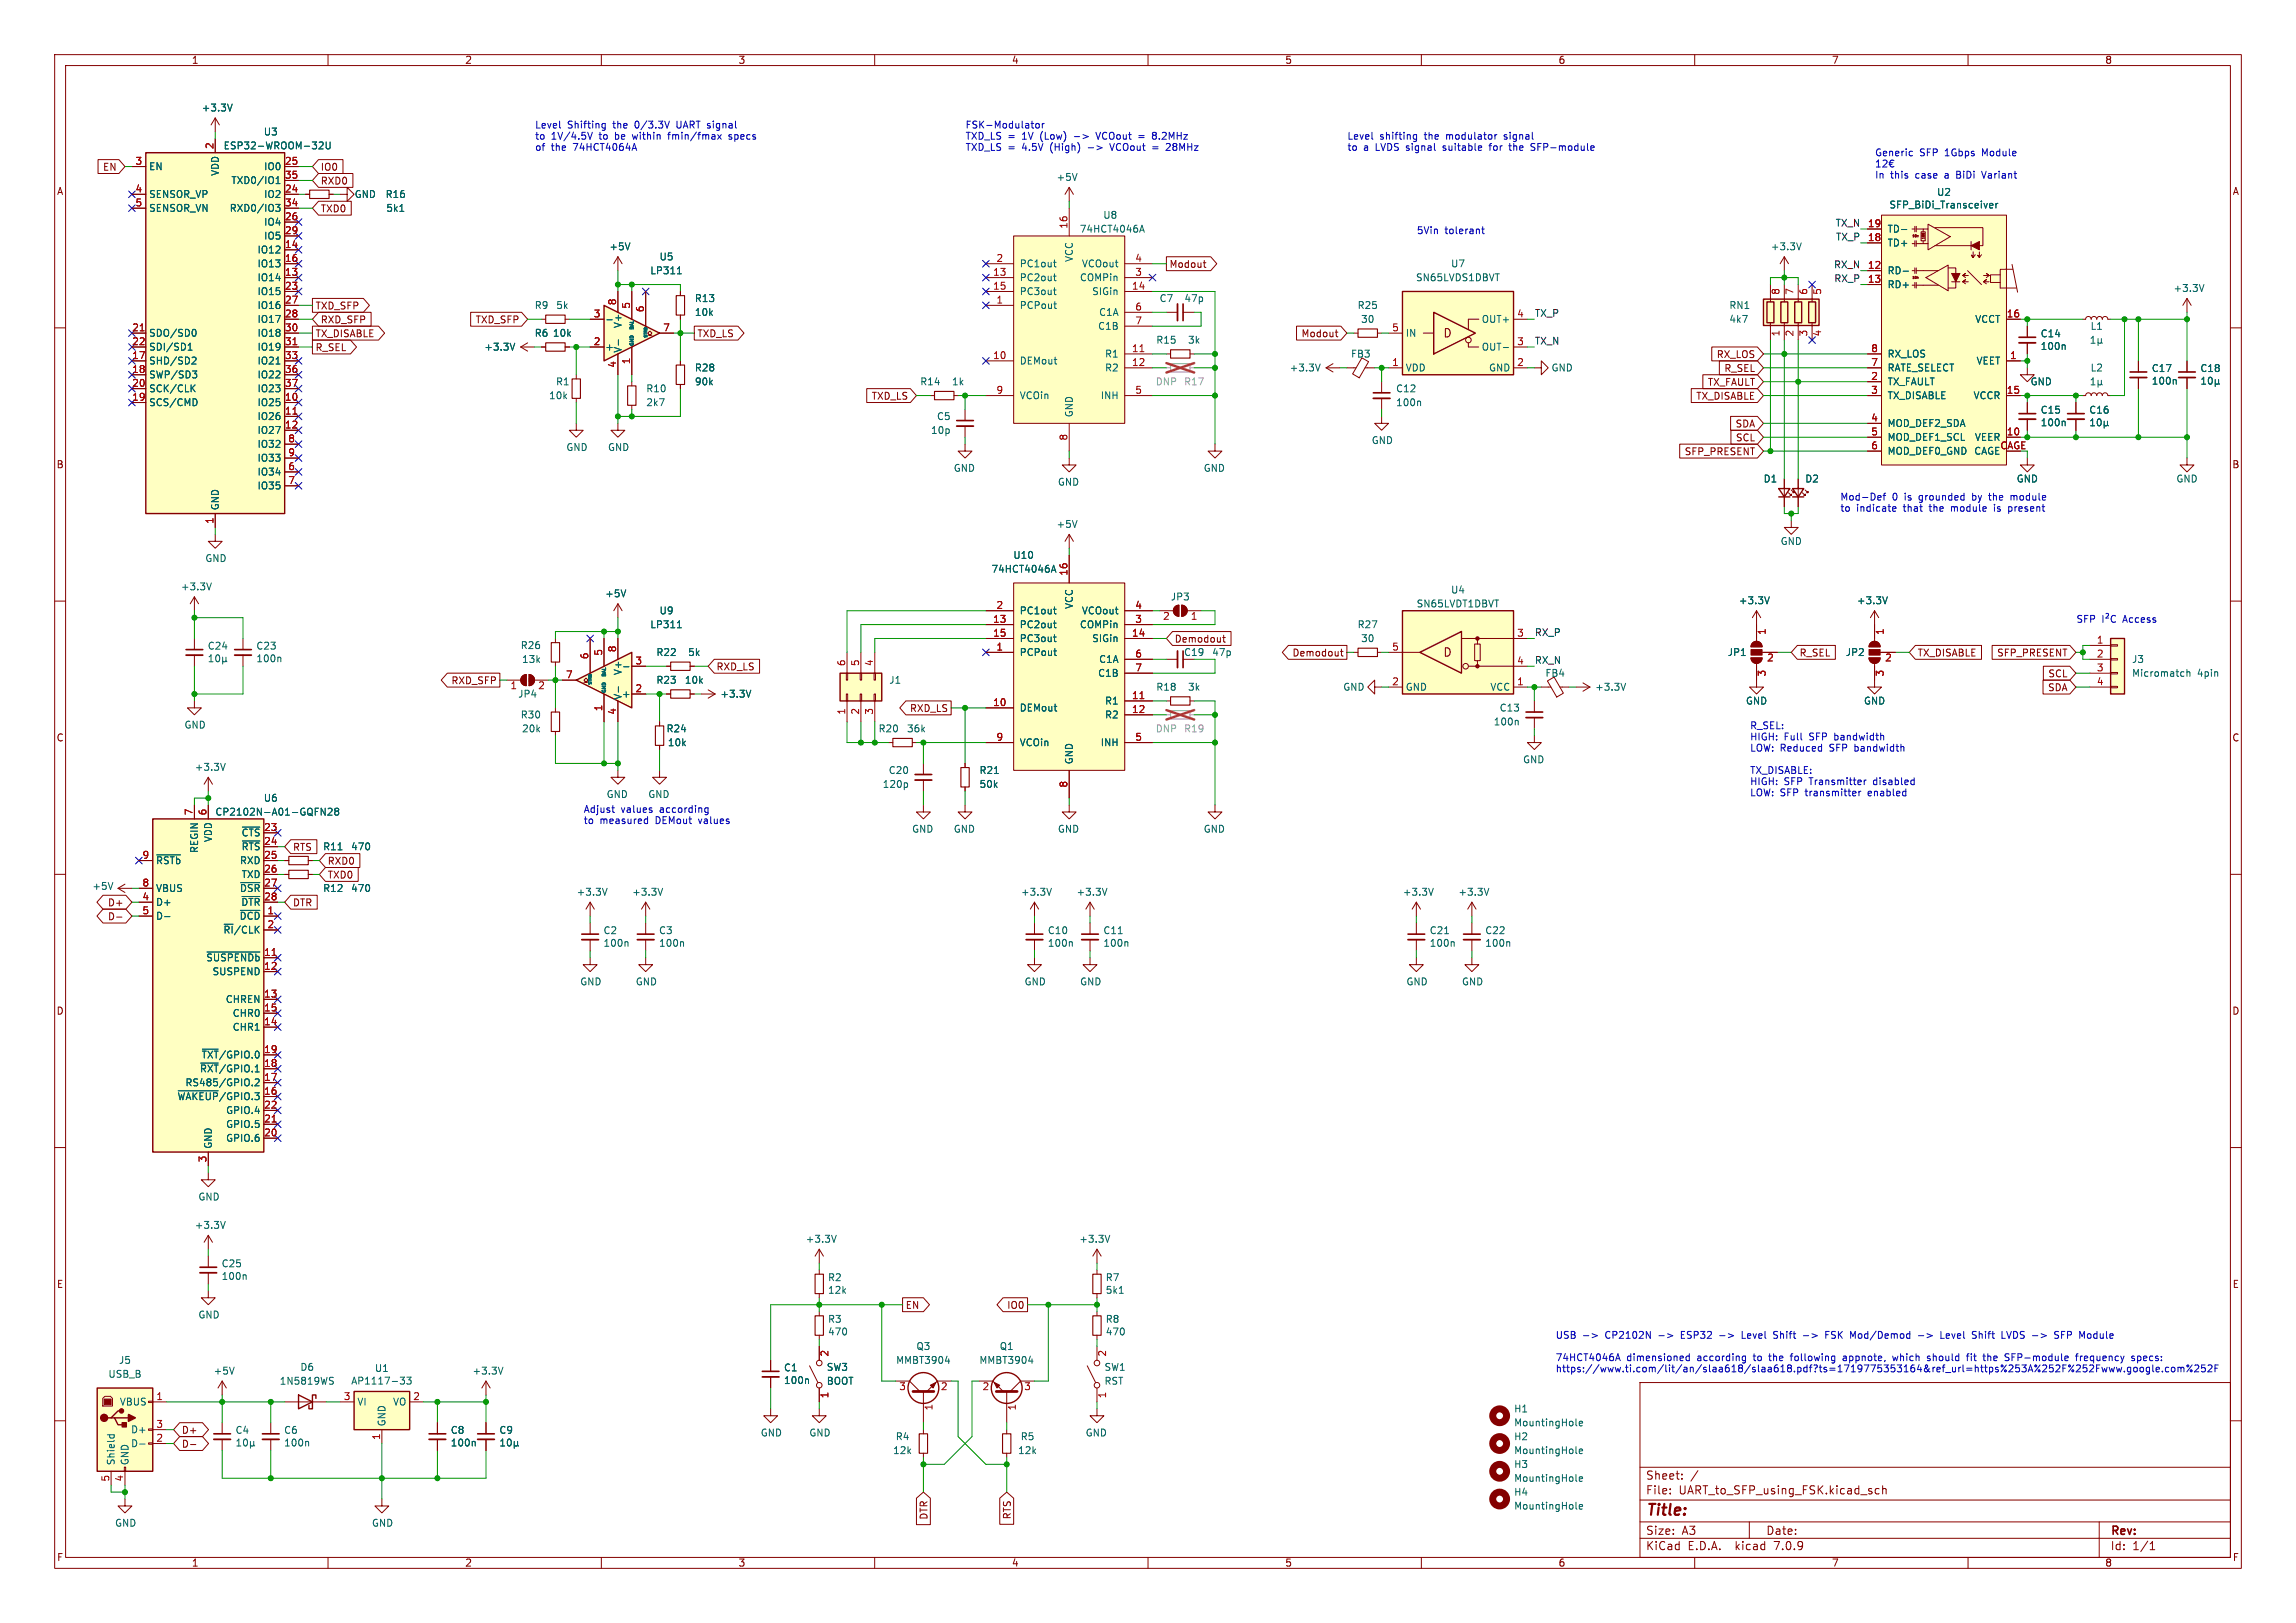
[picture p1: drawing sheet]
<svg xmlns="http://www.w3.org/2000/svg" width="420mm" height="297mm" viewBox="0 0 420 297" stroke-linecap="round" stroke-linejoin="round" font-family="sans-serif">
<defs><g id="words">
<text font-size="2.8" fill="#840000" x="301" y="277.9">Title:</text>
<g font-size="2.1" fill="#840000">
<text x="263.9" y="62">D</text>
<text x="263.9" y="120.4">D</text>
<text x="301" y="273.7">File:</text>
<text x="301" y="271">Sheet:</text>
<text x="307.1" y="273.7">UART_to_SFP_using_FSK.kicad_sch</text>
<text x="301" y="281.1">Size:</text>
<text x="307.6" y="281.1">A3</text>
<text x="323" y="281.1">Date:</text>
<text x="386" y="281.3">Rev:</text>
<text x="301" y="283.9">KiCad</text>
<text x="308.7" y="283.9">E.D.A.</text>
<text x="317.6" y="283.9">kicad</text>
<text x="324.8" y="283.9">7.0.9</text>
<text x="386" y="283.9">Id:</text>
<text x="390.1" y="283.9">1/1</text>
</g>
<g font-size="1.8" fill="#840000">
<text x="35" y="11.9">1</text>
<text x="85" y="11.9">2</text>
<text x="135" y="11.9">3</text>
<text x="185" y="11.9">4</text>
<text x="235" y="11.9">5</text>
<text x="285" y="11.9">6</text>
<text x="335" y="11.9">7</text>
<text x="385" y="11.9">8</text>
<text x="10.3" y="35.9">A</text>
<text x="18.7" y="31.4">EN</text>
<text x="58.6" y="34">RXD0</text>
<text x="58.6" y="31.4">IO0</text>
<text x="408.3" y="35.9">A</text>
<text x="58.6" y="39.1">TXD0</text>
<text x="213.8" y="49.2">Modout</text>
<text x="57.6" y="56.8">TXD_SFP</text>
<text x="58.6" y="59.4">RXD_SFP</text>
<text x="86.9" y="59.4">TXD_SFP</text>
<text x="57.6" y="64.5">R_SEL</text>
<text x="57.6" y="61.9">TX_DISABLE</text>
<text x="127.5" y="61.9">TXD_LS</text>
<text x="238" y="61.9">Modout</text>
<text x="313.9" y="65.7">RX_LOS</text>
<text x="312.3" y="70.8">TX_FAULT</text>
<text x="315.3" y="68.3">R_SEL</text>
<text x="159.4" y="73.3">TXD_LS</text>
<text x="310.2" y="73.3">TX_DISABLE</text>
<text x="308.1" y="83.5">SFP_PRESENT</text>
<text x="317.4" y="78.4">SDA</text>
<text x="317.4" y="81">SCL</text>
<text x="10.3" y="85.9">B</text>
<text x="408.2" y="85.9">B</text>
<text x="214.8" y="117.8">Demodout</text>
<text x="82.5" y="125.4">RXD_SFP</text>
<text x="131" y="122.9">RXD_LS</text>
<text x="236.3" y="120.3">Demodout</text>
<text x="329.1" y="120.3">R_SEL</text>
<text x="350.7" y="120.3">TX_DISABLE</text>
<text x="365.2" y="120.3">SFP_PRESENT</text>
<text x="374.6" y="124.1">SCL</text>
<text x="166.4" y="130.5">RXD_LS</text>
<text x="374.5" y="126.7">SDA</text>
<text x="10.3" y="135.9">C</text>
<text x="408.2" y="135.9">C</text>
<text x="53.5" y="155.9">RTS</text>
<text x="59.8" y="161">TXD0</text>
<text x="59.8" y="158.4">RXD0</text>
<text x="19.7" y="166.1">D+</text>
<text x="53.5" y="166.1">DTR</text>
<text x="19.7" y="168.6">D-</text>
<text x="10.3" y="185.9">D</text>
<text x="408.2" y="185.9">D</text>
<text x="10.3" y="235.9">E</text>
<text x="165.6" y="239.7">EN</text>
<text x="184.1" y="239.7">IO0</text>
<text x="408.3" y="235.9">E</text>
<text x="33.2" y="262.6">D+</text>
<text x="33.2" y="265.1">D-</text>
<text x="169.9" y="278.2" transform="rotate(-90 169.9 278.2)">DTR</text>
<text x="185.1" y="278.1" transform="rotate(-90 185.1 278.1)">RTS</text>
<text x="10.3" y="285.9">F</text>
<text x="35" y="286.9">1</text>
<text x="85" y="286.9">2</text>
<text x="135" y="286.9">3</text>
<text x="185" y="286.9">4</text>
<text x="235" y="286.9">5</text>
<text x="285" y="286.9">6</text>
<text x="335" y="286.9">7</text>
<text x="385" y="286.9">8</text>
<text x="408.3" y="285.9">F</text>
</g>
<g font-size="1.8" fill="#006464">
<text x="36.8" y="20.6">+3.3V</text>
<text x="40.8" y="27.5">ESP32-WROOM-32U</text>
<text x="48.2" y="25">U3</text>
<text x="27.2" y="31.3">EN</text>
<text x="40.2" y="32.3" transform="rotate(-90 40.2 32.3)">VDD</text>
<text x="42.2" y="33.9">TXD0/IO1</text>
<text x="48.2" y="31.3">IO0</text>
<text x="193.2" y="33.3">+5V</text>
<text x="27.2" y="36.4">SENSOR_VP</text>
<text x="27.2" y="39">SENSOR_VN</text>
<text x="41.9" y="39">RXD0/IO3</text>
<text x="48.2" y="36.4">IO2</text>
<text x="48.2" y="41.5">IO4</text>
<text x="64.8" y="36.4">GND</text>
<text x="70.4" y="36.4">R16</text>
<text x="70.6" y="39">5k1</text>
<text x="201.7" y="40.2">U8</text>
<text x="345.5" y="38.4">SFP_BiDi_Transceiver</text>
<text x="354.2" y="36">U2</text>
<text x="47" y="46.6">IO12</text>
<text x="48.2" y="44">IO5</text>
<text x="111.4" y="46">+5V</text>
<text x="120.5" y="47.9">U5</text>
<text x="197.4" y="42.8">74HCT4046A</text>
<text x="323.8" y="46">+3.3V</text>
<text x="345.2" y="45.3">TD+</text>
<text x="345.2" y="42.8">TD-</text>
<text x="47" y="51.7">IO14</text>
<text x="47" y="49.1">IO13</text>
<text x="118.9" y="50.4">LP311</text>
<text x="186.4" y="51.7">PC2out</text>
<text x="186.4" y="49.1">PC1out</text>
<text x="196.4" y="48" transform="rotate(-90 196.4 48)">VCC</text>
<text x="197.4" y="51.7">COMPin</text>
<text x="197.8" y="49.1">VCOout</text>
<text x="258.9" y="51.7">SN65LVDS1DBVT</text>
<text x="265.3" y="49.1">U7</text>
<text x="345.2" y="50.4">RD-</text>
<text x="345.2" y="52.9">RD+</text>
<text x="397.5" y="53.6">+3.3V</text>
<text x="47" y="54.2">IO15</text>
<text x="47" y="56.7">IO16</text>
<text x="47" y="59.3">IO17</text>
<text x="97.7" y="56.7">R9</text>
<text x="101.6" y="56.7">5k</text>
<text x="127" y="58">10k</text>
<text x="127" y="55.5">R13</text>
<text x="186.4" y="56.7">PCPout</text>
<text x="186.4" y="54.2">PC3out</text>
<text x="199.7" y="54.2">SIGin</text>
<text x="201" y="58">C1A</text>
<text x="212" y="55.5">C7</text>
<text x="216.6" y="55.5">47p</text>
<text x="248.2" y="56.7">R25</text>
<text x="248.9" y="59.3">30</text>
<text x="270.9" y="59.3">OUT+</text>
<text x="316.2" y="56.7">RN1</text>
<text x="316.2" y="59.3">4k7</text>
<text x="361.2" y="59.3">VCCT</text>
<text x="27.2" y="61.8">SDO/SD0</text>
<text x="27.2" y="64.4">SDI/SD1</text>
<text x="47" y="61.8">IO18</text>
<text x="47" y="64.4">IO19</text>
<text x="88.5" y="64.4">+3.3V</text>
<text x="97.7" y="61.8">R6</text>
<text x="101" y="61.8">10k</text>
<text x="110.6" y="64.4">+</text>
<text x="113.9" y="64.6" transform="rotate(-90 113.9 64.6)">V-</text>
<text x="113.9" y="60.1" transform="rotate(-90 113.9 60.1)">V+</text>
<text x="200.8" y="60.6">C1B</text>
<text x="202" y="65.6">R1</text>
<text x="211.4" y="63.1">R15</text>
<text x="217.2" y="63.1">3k</text>
<text x="247" y="65.6">FB3</text>
<text x="257" y="61.8">IN</text>
<text x="270.9" y="64.4">OUT-</text>
<text x="345.2" y="65.6">RX_LOS</text>
<text x="373.2" y="61.9">C14</text>
<text x="373.2" y="64.2">100n</text>
<text x="382.3" y="60.6">L1</text>
<text x="27.2" y="66.9">SHD/SD2</text>
<text x="27.2" y="69.4">SWP/SD3</text>
<text x="27.2" y="72">SCK/CLK</text>
<text x="47" y="66.9">IO21</text>
<text x="47" y="69.4">IO22</text>
<text x="47" y="72">IO23</text>
<text x="101.6" y="70.7">R1</text>
<text x="118.1" y="72">R10</text>
<text x="127" y="70.7">90k</text>
<text x="127" y="68.2">R28</text>
<text x="168.2" y="70.7">R14</text>
<text x="174" y="70.7">1k</text>
<text x="186.4" y="66.9">DEMout</text>
<text x="202" y="68.2">R2</text>
<text x="235.8" y="68.2">+3.3V</text>
<text x="255.3" y="72">C12</text>
<text x="257" y="68.2">VDD</text>
<text x="272.3" y="68.2">GND</text>
<text x="283.7" y="68.2">GND</text>
<text x="345.2" y="70.7">TX_FAULT</text>
<text x="345.2" y="68.2">RATE_SELECT</text>
<text x="361.5" y="66.9">VEET</text>
<text x="371.3" y="70.7">GND</text>
<text x="382.3" y="68.2">L2</text>
<text x="393.5" y="68.3">C17</text>
<text x="393.5" y="70.6">100n</text>
<text x="402.4" y="68.3">C18</text>
<text x="27.2" y="74.5">SCS/CMD</text>
<text x="47" y="74.5">IO25</text>
<text x="47" y="77.1">IO26</text>
<text x="100.3" y="73.3">10k</text>
<text x="118.1" y="74.5">2k7</text>
<text x="171.3" y="77.1">C5</text>
<text x="186.4" y="73.3">VCOin</text>
<text x="196.4" y="76.5" transform="rotate(-90 196.4 76.5)">GND</text>
<text x="201.3" y="73.3">INH</text>
<text x="255.3" y="74.5">100n</text>
<text x="345.2" y="73.3">TX_DISABLE</text>
<text x="360.9" y="73.3">VCCR</text>
<text x="373.2" y="75.9">C15</text>
<text x="382.1" y="75.9">C16</text>
<text x="47" y="79.6">IO27</text>
<text x="47" y="82.1">IO32</text>
<text x="103.5" y="82.7">GND</text>
<text x="111.1" y="82.7">GND</text>
<text x="170.2" y="79.6">10p</text>
<text x="250.8" y="81.5">GND</text>
<text x="345.2" y="78.3">MOD_DEF2_SDA</text>
<text x="345.2" y="80.9">MOD_DEF1_SCL</text>
<text x="345.2" y="83.4">MOD_DEF0_GND</text>
<text x="373.2" y="78.2">100n</text>
<text x="47" y="87.2">IO34</text>
<text x="47" y="89.8">IO35</text>
<text x="47" y="84.7">IO33</text>
<text x="174.4" y="86.5">GND</text>
<text x="193.4" y="89.1">GND</text>
<text x="220.1" y="86.5">GND</text>
<text x="322.5" y="88.5">D1</text>
<text x="330.1" y="88.5">D2</text>
<text x="368.8" y="88.5">GND</text>
<text x="398" y="88.5">GND</text>
<text x="40.2" y="93.5" transform="rotate(-90 40.2 93.5)">GND</text>
<text x="193.2" y="96.8">+5V</text>
<text x="325.6" y="99.9">GND</text>
<text x="37.5" y="103">GND</text>
<text x="181.3" y="105">74HCT4046A</text>
<text x="185.3" y="102.5">U10</text>
<text x="33" y="108.2">+3.3V</text>
<text x="110.6" y="109.5">+5V</text>
<text x="120.5" y="112.6">U9</text>
<text x="186.4" y="112.6">PC1out</text>
<text x="196.4" y="111.5" transform="rotate(-90 196.4 111.5)">VCC</text>
<text x="197.8" y="112.6">VCOout</text>
<text x="214.1" y="110.1">JP3</text>
<text x="259" y="111.4">SN65LVDT1DBVT</text>
<text x="265.3" y="108.8">U4</text>
<text x="318" y="110.8">+3.3V</text>
<text x="339.6" y="110.8">+3.3V</text>
<text x="37.9" y="119.1">C24</text>
<text x="46.8" y="119.1">C23</text>
<text x="95.2" y="119">R26</text>
<text x="118.9" y="115.2">LP311</text>
<text x="186.4" y="115.2">PC2out</text>
<text x="186.4" y="117.7">PC3out</text>
<text x="197.4" y="115.2">COMPin</text>
<text x="199.7" y="117.7">SIGin</text>
<text x="248.2" y="115.2">R27</text>
<text x="248.9" y="117.7">30</text>
<text x="46.8" y="121.4">100n</text>
<text x="95.4" y="121.5">13k</text>
<text x="113.9" y="123.6" transform="rotate(-90 113.9 123.6)">V+</text>
<text x="120" y="125.3">R23</text>
<text x="120" y="120.2">R22</text>
<text x="125.2" y="125.3">10k</text>
<text x="125.8" y="120.2">5k</text>
<text x="162.6" y="125.3">J1</text>
<text x="186.4" y="120.2">PCPout</text>
<text x="200.8" y="124.1">C1B</text>
<text x="201" y="121.5">C1A</text>
<text x="216.5" y="120.2">C19</text>
<text x="221.6" y="120.2">47p</text>
<text x="282.6" y="124.1">FB4</text>
<text x="315.9" y="120.2">JP1</text>
<text x="337.5" y="120.2">JP2</text>
<text x="389.9" y="121.5">J3</text>
<text x="389.9" y="124.1">Micromatch</text>
<text x="402" y="124.1">4pin</text>
<text x="94.7" y="127.9">JP4</text>
<text x="95.2" y="131.7">R30</text>
<text x="113.7" y="127.9">+</text>
<text x="113.9" y="128.1" transform="rotate(-90 113.9 128.1)">V-</text>
<text x="131.7" y="127.9">+3.3V</text>
<text x="186.4" y="130.4">DEMout</text>
<text x="202" y="129.1">R1</text>
<text x="202" y="131.7">R2</text>
<text x="211.4" y="126.6">R18</text>
<text x="217.2" y="126.6">3k</text>
<text x="245.6" y="126.6">GND</text>
<text x="257" y="126.6">GND</text>
<text x="272.5" y="126.6">VCC</text>
<text x="274.2" y="130.4">C13</text>
<text x="291.7" y="126.6">+3.3V</text>
<text x="319.3" y="129.1">GND</text>
<text x="340.9" y="129.1">GND</text>
<text x="33.7" y="133.5">GND</text>
<text x="95.4" y="134.2">20k</text>
<text x="121.8" y="134.2">R24</text>
<text x="122.1" y="136.8">10k</text>
<text x="160.6" y="134.2">R20</text>
<text x="165.8" y="134.2">36k</text>
<text x="186.4" y="136.8">VCOin</text>
<text x="201.3" y="136.8">INH</text>
<text x="273.1" y="132.9">100n</text>
<text x="35.5" y="141.2">+3.3V</text>
<text x="162.5" y="141.8">C20</text>
<text x="179.1" y="141.8">R21</text>
<text x="196.4" y="140" transform="rotate(-90 196.4 140)">GND</text>
<text x="278.5" y="139.9">GND</text>
<text x="39.3" y="149.5">CP2102N-A01-GQFN28</text>
<text x="48.2" y="146.9">U6</text>
<text x="110.9" y="146.2">GND</text>
<text x="118.5" y="146.2">GND</text>
<text x="161.4" y="144.4">120p</text>
<text x="179.1" y="144.4">50k</text>
<text x="39" y="154.2" transform="rotate(-90 39 154.2)">VDD</text>
<text x="44.1" y="153.3">~{CTS}</text>
<text x="44.1" y="155.8">~{RTS}</text>
<text x="59" y="155.8">R11</text>
<text x="64.1" y="155.8">470</text>
<text x="166.7" y="152.6">GND</text>
<text x="174.4" y="152.6">GND</text>
<text x="193.4" y="152.6">GND</text>
<text x="220.1" y="152.6">GND</text>
<text x="28.4" y="158.3">~{RSTb}</text>
<text x="36.4" y="156.2" transform="rotate(-90 36.4 156.2)">REGIN</text>
<text x="43.8" y="158.3">RXD</text>
<text x="44.1" y="160.9">TXD</text>
<text x="16.8" y="163">+5V</text>
<text x="28.4" y="166">D+</text>
<text x="28.4" y="163.4">VBUS</text>
<text x="43.8" y="163.4">~{DSR}</text>
<text x="44" y="166">~{DTR}</text>
<text x="59" y="163.4">R12</text>
<text x="64.1" y="163.4">470</text>
<text x="105.4" y="164.1">+3.3V</text>
<text x="115.5" y="164.1">+3.3V</text>
<text x="186.7" y="164.1">+3.3V</text>
<text x="196.8" y="164.1">+3.3V</text>
<text x="256.5" y="164.1">+3.3V</text>
<text x="266.7" y="164.1">+3.3V</text>
<text x="28.4" y="168.5">D-</text>
<text x="40.8" y="171">~{RI}/CLK</text>
<text x="43.7" y="168.5">~{DCD}</text>
<text x="110.3" y="171.1">C2</text>
<text x="110.3" y="173.5">100n</text>
<text x="120.5" y="171.1">C3</text>
<text x="120.5" y="173.5">100n</text>
<text x="191.6" y="173.5">100n</text>
<text x="191.6" y="171.1">C10</text>
<text x="201.7" y="173.5">100n</text>
<text x="201.7" y="171.1">C11</text>
<text x="261.4" y="171.1">C21</text>
<text x="261.4" y="173.5">100n</text>
<text x="271.6" y="171.1">C22</text>
<text x="271.6" y="173.5">100n</text>
<text x="37.6" y="176.1">~{SUSPENDb}</text>
<text x="38.8" y="178.7">SUSPEND</text>
<text x="41.2" y="183.7">CHREN</text>
<text x="106" y="180.5">GND</text>
<text x="116.2" y="180.5">GND</text>
<text x="187.3" y="180.5">GND</text>
<text x="197.5" y="180.5">GND</text>
<text x="257.2" y="180.5">GND</text>
<text x="267.3" y="180.5">GND</text>
<text x="42.5" y="188.8">CHR1</text>
<text x="42.5" y="186.3">CHR0</text>
<text x="36.5" y="196.4">~{RXT}/GPIO.1</text>
<text x="36.8" y="193.9">~{TXT}/GPIO.0</text>
<text x="32.4" y="201.5">~{WAKEUP}/GPIO.3</text>
<text x="33.8" y="199">RS485/GPIO.2</text>
<text x="41.3" y="209.1">GPIO.6</text>
<text x="41.3" y="206.6">GPIO.5</text>
<text x="41.3" y="204.1">GPIO.4</text>
<text x="39" y="210.3" transform="rotate(-90 39 210.3)">GND</text>
<text x="36.2" y="219.9">GND</text>
<text x="35.5" y="225.1">+3.3V</text>
<text x="147.3" y="227.6">+3.3V</text>
<text x="197.3" y="227.6">+3.3V</text>
<text x="40.4" y="232.1">C25</text>
<text x="40.4" y="234.4">100n</text>
<text x="151.4" y="234.6">R2</text>
<text x="151.4" y="237">12k</text>
<text x="202.2" y="234.6">R7</text>
<text x="202.2" y="237">5k1</text>
<text x="36.2" y="241.5">GND</text>
<text x="151.4" y="242.3">R3</text>
<text x="151.4" y="244.6">470</text>
<text x="202.2" y="242.3">R8</text>
<text x="202.2" y="244.6">470</text>
<text x="21.7" y="249.8">J5</text>
<text x="39" y="251.7">+5V</text>
<text x="54.9" y="251.1">D6</text>
<text x="68.5" y="251.3">U1</text>
<text x="86.3" y="251.7">+3.3V</text>
<text x="143.3" y="251.2">C1</text>
<text x="151.1" y="251.1">SW3</text>
<text x="163.8" y="249.8">MMBT3904</text>
<text x="167.5" y="247.2">Q3</text>
<text x="179.1" y="249.8">MMBT3904</text>
<text x="182.8" y="247.2">Q1</text>
<text x="201.9" y="251.1">SW1</text>
<text x="19.7" y="252.3">USB_B</text>
<text x="21.8" y="257.4">VBUS</text>
<text x="51.1" y="253.6">1N5819WS</text>
<text x="64.2" y="253.6">AP1117-33</text>
<text x="65.3" y="257.4">VI</text>
<text x="71.8" y="257.4">VO</text>
<text x="143.3" y="253.5">100n</text>
<text x="151.1" y="253.6">BOOT</text>
<text x="201.9" y="253.6">RST</text>
<text x="23.9" y="262.5">D+</text>
<text x="43" y="262.6">C4</text>
<text x="51.9" y="262.6">C6</text>
<text x="70.7" y="261.1" transform="rotate(-90 70.7 261.1)">GND</text>
<text x="82.4" y="262.6">C8</text>
<text x="91.2" y="262.6">C9</text>
<text x="139.1" y="263.1">GND</text>
<text x="148" y="263.1">GND</text>
<text x="163.8" y="263.8">R4</text>
<text x="186.6" y="263.8">R5</text>
<text x="198.5" y="263.1">GND</text>
<text x="276.9" y="263.8">H2</text>
<text x="276.9" y="258.7">H1</text>
<text x="276.9" y="261.2">MountingHole</text>
<text x="21.2" y="268.2" transform="rotate(-90 21.2 268.2)">Shield</text>
<text x="23.7" y="268.2" transform="rotate(-90 23.7 268.2)">GND</text>
<text x="23.9" y="265">D-</text>
<text x="51.9" y="264.9">100n</text>
<text x="82.4" y="264.9">100n</text>
<text x="163.3" y="266.3">12k</text>
<text x="186.1" y="266.3">12k</text>
<text x="276.9" y="268.8">H3</text>
<text x="276.9" y="266.3">MountingHole</text>
<text x="276.9" y="271.4">MountingHole</text>
<text x="276.9" y="273.9">H4</text>
<text x="21" y="279.6">GND</text>
<text x="67.9" y="279.6">GND</text>
<text x="276.9" y="276.5">MountingHole</text>
</g>
<g font-size="1.8" fill="#0000c2">
<text x="97.8" y="23.6">Level</text>
<text x="103.8" y="23.6">Shifting</text>
<text x="112.3" y="23.6">the</text>
<text x="116.4" y="23.6">0/3.3V</text>
<text x="124.2" y="23.6">UART signal</text>
<text x="176.5" y="23.6">FSK-Modulator</text>
<text x="97.8" y="25.6">to</text>
<text x="97.8" y="27.7">of</text>
<text x="100.8" y="25.6">1V/4.5V</text>
<text x="100.8" y="27.7">the</text>
<text x="105" y="27.7">74HCT4064A</text>
<text x="109.7" y="25.6">to</text>
<text x="112.8" y="25.6">be</text>
<text x="116.2" y="25.6">within</text>
<text x="122.9" y="25.6">fmin/fmax</text>
<text x="134.2" y="25.6">specs</text>
<text x="176.5" y="25.6">TXD_LS =</text>
<text x="176.5" y="27.7">TXD_LS =</text>
<text x="187.1" y="25.6">1V</text>
<text x="187.1" y="27.7">4.5V</text>
<text x="190.6" y="25.6">(Low)</text>
<text x="192.4" y="27.7">(High)</text>
<text x="196.9" y="25.6">-&gt;</text>
<text x="199.5" y="27.7">-&gt;</text>
<text x="201.3" y="25.6">VCOout</text>
<text x="203.8" y="27.7">VCOout</text>
<text x="211.9" y="25.6">8.2MHz</text>
<text x="214.4" y="27.7">28MHz</text>
<text x="246.4" y="25.6">Level</text>
<text x="246.4" y="27.7">to</text>
<text x="249.4" y="27.7">a</text>
<text x="251.7" y="27.7">LVDS signal</text>
<text x="252.4" y="25.6">shifting</text>
<text x="260.7" y="25.6">the</text>
<text x="264.4" y="27.7">suitable</text>
<text x="264.8" y="25.6">modulator</text>
<text x="273.2" y="27.7">for</text>
<text x="275.6" y="25.6">signal</text>
<text x="277" y="27.7">the</text>
<text x="281.1" y="27.7">SFP-module</text>
<text x="342.9" y="28.7">Generic</text>
<text x="351.1" y="28.7">SFP</text>
<text x="355.9" y="28.7">1Gbps</text>
<text x="362.9" y="28.7">Module</text>
<text x="342.9" y="32.8">In</text>
<text x="345.8" y="32.8">this</text>
<text x="350.5" y="32.8">case</text>
<text x="356" y="32.8">a</text>
<text x="358.3" y="32.8">BiDi</text>
<text x="363.3" y="32.8">Variant</text>
<text x="259.1" y="42.9">5Vin</text>
<text x="264.3" y="42.9">tolerant</text>
<text x="336.5" y="91.7">Mod-Def</text>
<text x="336.5" y="93.7">to</text>
<text x="339.6" y="93.7">indicate</text>
<text x="346.1" y="91.7">0</text>
<text x="348.3" y="93.7">that</text>
<text x="348.5" y="91.7">is</text>
<text x="351.3" y="91.7">grounded</text>
<text x="353.2" y="93.7">the</text>
<text x="357.4" y="93.7">module</text>
<text x="361.3" y="91.7">by</text>
<text x="364.5" y="91.7">the</text>
<text x="365.4" y="93.7">is</text>
<text x="368.2" y="93.7">present</text>
<text x="368.7" y="91.7">module</text>
<text x="379.7" y="114.1">SFP</text>
<text x="388.5" y="114.1">Access</text>
<text x="320" y="133.5">R_SEL:</text>
<text x="320" y="135.6">HIGH:</text>
<text x="320" y="137.6">LOW: Reduced</text>
<text x="326.4" y="135.6">Full</text>
<text x="331.1" y="135.6">SFP</text>
<text x="334.8" y="137.6">SFP</text>
<text x="335.8" y="135.6">bandwidth</text>
<text x="339.5" y="137.6">bandwidth</text>
<text x="320" y="141.7">TX_DISABLE:</text>
<text x="320" y="143.8">HIGH:</text>
<text x="326.4" y="143.8">SFP</text>
<text x="331.1" y="143.8">Transmitter</text>
<text x="343" y="143.8">disabled</text>
<text x="106.7" y="148.8">Adjust</text>
<text x="113.6" y="148.8">values</text>
<text x="120.8" y="148.8">according</text>
<text x="320" y="145.8">LOW: SFP</text>
<text x="330.4" y="145.8">transmitter</text>
<text x="342" y="145.8">enabled</text>
<text x="106.7" y="150.9">to</text>
<text x="109.7" y="150.9">measured</text>
<text x="120" y="150.9">DEMout</text>
<text x="128.1" y="150.9">values</text>
<text x="284.5" y="245.1">USB</text>
<text x="293.8" y="245.1">CP2102N</text>
<text x="308" y="245.1">ESP32</text>
<text x="315.2" y="245.1">-&gt;</text>
<text x="319.5" y="245.1">Level</text>
<text x="325.5" y="245.1">Shift</text>
<text x="331.1" y="245.1">-&gt;</text>
<text x="335.4" y="245.1">FSK</text>
<text x="340.2" y="245.1">Mod/Demod</text>
<text x="352.8" y="245.1">-&gt;</text>
<text x="357.1" y="245.1">Level</text>
<text x="363.1" y="245.1">Shift</text>
<text x="368.7" y="245.1">LVDS -&gt;</text>
<text x="378.7" y="245.1">SFP</text>
<text x="383.5" y="245.1">Module</text>
<text x="284.5" y="249.2">74HCT4046A</text>
<text x="284.5" y="251.2">https://www.ti.com/lit/an/slaa618/slaa618.pdf?ts=1719775353164&amp;ref_url=https%253A%252F%252Fwww.google.com%252F</text>
<text x="297.6" y="249.2">dimensioned</text>
<text x="310.6" y="249.2">according</text>
<text x="321.1" y="249.2">to</text>
<text x="324.1" y="249.2">the</text>
<text x="328.3" y="249.2">following</text>
<text x="338" y="249.2">appnote,</text>
<text x="347.3" y="249.2">which</text>
<text x="353.8" y="249.2">should</text>
<text x="361.3" y="249.2">fit</text>
<text x="364.5" y="249.2">the</text>
<text x="368.7" y="249.2">SFP-module</text>
<text x="381.9" y="249.2">frequency</text>
<text x="392.2" y="249.2">specs:</text>
</g>
<g font-size="1.8" fill="#a90000">
<text x="39.1" y="27.4" transform="rotate(-90 39.1 27.4)">2</text>
<text x="24.7" y="30.2">3</text>
<text x="24.7" y="35.3">4</text>
<text x="52" y="35.3">24</text>
<text x="52" y="30.2">25</text>
<text x="52" y="32.8">35</text>
<text x="24.7" y="37.8">5</text>
<text x="52" y="40.4">26</text>
<text x="52" y="37.8">34</text>
<text x="195.3" y="42" transform="rotate(-90 195.3 42)">16</text>
<text x="341.6" y="41.7">19</text>
<text x="52" y="45.5">14</text>
<text x="52" y="42.9">29</text>
<text x="341.6" y="44.2">18</text>
<text x="52" y="50.5">13</text>
<text x="52" y="48">16</text>
<text x="52" y="53.1">23</text>
<text x="181.6" y="50.5">13</text>
<text x="181.6" y="53.1">15</text>
<text x="182.2" y="48">2</text>
<text x="207" y="53.1">14</text>
<text x="207.6" y="50.5">3</text>
<text x="207.6" y="48">4</text>
<text x="341.6" y="49.3">12</text>
<text x="341.6" y="51.8">13</text>
<text x="52" y="55.6">27</text>
<text x="52" y="58.2">28</text>
<text x="108.5" y="58.2">3</text>
<text x="112.8" y="56" transform="rotate(-90 112.8 56)">8</text>
<text x="115.3" y="56.6" transform="rotate(-90 115.3 56.6)">5</text>
<text x="117.9" y="57.2" transform="rotate(-90 117.9 57.2)">6</text>
<text x="182.2" y="55.6">1</text>
<text x="207.6" y="56.9">6</text>
<text x="207.6" y="59.4">7</text>
<text x="277.4" y="58.2">4</text>
<text x="325.8" y="54" transform="rotate(-90 325.8 54)">8</text>
<text x="328.4" y="54" transform="rotate(-90 328.4 54)">7</text>
<text x="330.9" y="54" transform="rotate(-90 330.9 54)">6</text>
<text x="333.5" y="54" transform="rotate(-90 333.5 54)">5</text>
<text x="367" y="58.2">16</text>
<text x="24.1" y="65.8">17</text>
<text x="24.1" y="60.7">21</text>
<text x="24.1" y="63.2">22</text>
<text x="52" y="60.7">30</text>
<text x="52" y="63.2">31</text>
<text x="52" y="65.8">33</text>
<text x="108.5" y="63.2">2</text>
<text x="121.2" y="60.7">7</text>
<text x="181.6" y="65.8">10</text>
<text x="207" y="64.5">11</text>
<text x="254.6" y="60.7">5</text>
<text x="277.4" y="63.2">3</text>
<text x="325.8" y="61.7" transform="rotate(-90 325.8 61.7)">1</text>
<text x="328.4" y="61.7" transform="rotate(-90 328.4 61.7)">2</text>
<text x="330.9" y="61.7" transform="rotate(-90 330.9 61.7)">3</text>
<text x="333.5" y="61.7" transform="rotate(-90 333.5 61.7)">4</text>
<text x="342.2" y="64.5">8</text>
<text x="367.6" y="65.8">1</text>
<text x="24.1" y="68.3">18</text>
<text x="24.1" y="70.9">20</text>
<text x="52" y="68.3">36</text>
<text x="52" y="70.9">37</text>
<text x="112.8" y="67.4" transform="rotate(-90 112.8 67.4)">4</text>
<text x="115.3" y="66.7" transform="rotate(-90 115.3 66.7)">1</text>
<text x="207" y="67.1">12</text>
<text x="254.6" y="67.1">1</text>
<text x="277.4" y="67.1">2</text>
<text x="342.2" y="69.6">2</text>
<text x="342.2" y="67.1">7</text>
<text x="24.1" y="73.4">19</text>
<text x="52" y="73.4">10</text>
<text x="52" y="75.9">11</text>
<text x="182.2" y="72.1">9</text>
<text x="207.6" y="72.1">5</text>
<text x="342.2" y="72.1">3</text>
<text x="342.2" y="77.2">4</text>
<text x="367" y="72.1">15</text>
<text x="52" y="78.5">12</text>
<text x="52.6" y="81">8</text>
<text x="52.6" y="83.6">9</text>
<text x="195.3" y="80.7" transform="rotate(-90 195.3 80.7)">8</text>
<text x="342.2" y="79.8">5</text>
<text x="342.2" y="82.3">6</text>
<text x="361" y="83.4">CAGE</text>
<text x="361.2" y="80.9">VEER</text>
<text x="365.8" y="82.3">CAGE</text>
<text x="367" y="79.8">10</text>
<text x="52.6" y="86.1">6</text>
<text x="52.6" y="88.6">7</text>
<text x="39.1" y="96" transform="rotate(-90 39.1 96)">1</text>
<text x="195.3" y="105.5" transform="rotate(-90 195.3 105.5)">16</text>
<text x="182.2" y="111.5">2</text>
<text x="207.6" y="111.5">4</text>
<text x="212.7" y="113.7">2</text>
<text x="217.7" y="113.7">1</text>
<text x="112.8" y="119.5" transform="rotate(-90 112.8 119.5)">8</text>
<text x="181.6" y="114">13</text>
<text x="181.6" y="116.6">15</text>
<text x="182.2" y="119.1">1</text>
<text x="207" y="116.6">14</text>
<text x="207.6" y="114">3</text>
<text x="254.6" y="119.1">5</text>
<text x="277.4" y="116.6">3</text>
<text x="323.3" y="116.3" transform="rotate(-90 323.3 116.3)">1</text>
<text x="344.9" y="116.3" transform="rotate(-90 344.9 116.3)">1</text>
<text x="383.5" y="117.9">1</text>
<text x="103.4" y="124.2">7</text>
<text x="107.7" y="120.7" transform="rotate(-90 107.7 120.7)">6</text>
<text x="110.2" y="120.1" transform="rotate(-90 110.2 120.1)">5</text>
<text x="116.1" y="121.7">3</text>
<text x="154.7" y="122" transform="rotate(-90 154.7 122)">6</text>
<text x="157.2" y="122" transform="rotate(-90 157.2 122)">5</text>
<text x="159.8" y="122" transform="rotate(-90 159.8 122)">4</text>
<text x="207.6" y="120.4">6</text>
<text x="207.6" y="122.9">7</text>
<text x="254.6" y="125.5">2</text>
<text x="277.4" y="125.5">1</text>
<text x="277.4" y="121.7">4</text>
<text x="323.1" y="121.4">2</text>
<text x="323.3" y="123.9" transform="rotate(-90 323.3 123.9)">3</text>
<text x="344.7" y="121.4">2</text>
<text x="344.9" y="123.9" transform="rotate(-90 344.9 123.9)">3</text>
<text x="383.5" y="120.4">2</text>
<text x="383.5" y="122.9">3</text>
<text x="383.5" y="125.5">4</text>
<text x="93.3" y="126.4">1</text>
<text x="98.4" y="126.4">2</text>
<text x="110.2" y="130.2" transform="rotate(-90 110.2 130.2)">1</text>
<text x="112.8" y="130.9" transform="rotate(-90 112.8 130.9)">4</text>
<text x="116.1" y="126.7">2</text>
<text x="154.7" y="130.9" transform="rotate(-90 154.7 130.9)">1</text>
<text x="157.2" y="130.9" transform="rotate(-90 157.2 130.9)">2</text>
<text x="159.8" y="130.9" transform="rotate(-90 159.8 130.9)">3</text>
<text x="181.6" y="129.3">10</text>
<text x="207" y="128">11</text>
<text x="207" y="130.6">12</text>
<text x="182.2" y="135.6">9</text>
<text x="207.6" y="135.6">5</text>
<text x="35.3" y="149.3" transform="rotate(-90 35.3 149.3)">7</text>
<text x="37.8" y="149.3" transform="rotate(-90 37.8 149.3)">6</text>
<text x="195.3" y="144.2" transform="rotate(-90 195.3 144.2)">8</text>
<text x="48.2" y="152.1">23</text>
<text x="48.2" y="154.7">24</text>
<text x="26" y="157.2">9</text>
<text x="48.2" y="157.2">25</text>
<text x="48.2" y="159.8">26</text>
<text x="26" y="164.8">4</text>
<text x="26" y="167.4">5</text>
<text x="26" y="162.3">8</text>
<text x="48.2" y="162.3">27</text>
<text x="48.2" y="164.8">28</text>
<text x="48.8" y="167.4">1</text>
<text x="48.8" y="169.9">2</text>
<text x="48.2" y="175">11</text>
<text x="48.2" y="177.5">12</text>
<text x="48.2" y="182.6">13</text>
<text x="48.2" y="185.2">15</text>
<text x="48.2" y="187.7">14</text>
<text x="48.2" y="197.9">17</text>
<text x="48.2" y="195.3">18</text>
<text x="48.2" y="192.8">19</text>
<text x="48.2" y="200.4">16</text>
<text x="48.2" y="202.9">22</text>
<text x="48.2" y="208">20</text>
<text x="48.2" y="205.5">21</text>
<text x="37.8" y="212.8" transform="rotate(-90 37.8 212.8)">3</text>
<text x="151.8" y="248.4" transform="rotate(-90 151.8 248.4)">2</text>
<text x="202.6" y="248.4" transform="rotate(-90 202.6 248.4)">2</text>
<text x="28.5" y="256.3">1</text>
<text x="62.8" y="256.3">3</text>
<text x="75.5" y="256.3">2</text>
<text x="151.8" y="256" transform="rotate(-90 151.8 256)">1</text>
<text x="164.4" y="254.7">3</text>
<text x="172" y="254.7">2</text>
<text x="179.6" y="254.7">2</text>
<text x="187.3" y="254.7">3</text>
<text x="202.6" y="256" transform="rotate(-90 202.6 256)">1</text>
<text x="28.5" y="263.9">2</text>
<text x="28.5" y="261.4">3</text>
<text x="69.6" y="263.6" transform="rotate(-90 69.6 263.6)">1</text>
<text x="170.9" y="258.2" transform="rotate(-90 170.9 258.2)">1</text>
<text x="186.1" y="258.2" transform="rotate(-90 186.1 258.2)">1</text>
<text x="20.1" y="271.2" transform="rotate(-90 20.1 271.2)">5</text>
<text x="22.6" y="271.2" transform="rotate(-90 22.6 271.2)">4</text>
</g>
<g font-size="1.8" fill="#0f0f0f">
<text x="335.7" y="41.6">TX_N</text>
<text x="335.7" y="44.1">TX_P</text>
<text x="335.4" y="49.2">RX_N</text>
<text x="335.4" y="51.7">RX_P</text>
<text x="280.7" y="58.1">TX_P</text>
<text x="280.7" y="63.2">TX_N</text>
<text x="280.7" y="116.5">RX_P</text>
<text x="280.7" y="121.6">RX_N</text>
</g>
<g font-size="1.8" fill="#989898">
<text x="211.3" y="70.7">DNP</text>
<text x="216.5" y="70.7">R17</text>
<text x="211.3" y="134.2">DNP</text>
<text x="216.5" y="134.2">R19</text>
</g>
<g font-size=".9" fill="#006464">
<text x="116.1" y="63.4" transform="rotate(-90 116.1 63.4)">GND</text>
<text x="116.1" y="60.5" transform="rotate(-90 116.1 60.5)">BAL</text>
<text x="111" y="124" transform="rotate(-90 111 124)">BAL</text>
<text x="111" y="126.9" transform="rotate(-90 111 126.9)">GND</text>
</g>
<g font-size=".7" fill="#006464">
<text x="118.5" y="61.9" transform="rotate(-90 118.5 61.9)">STRB</text>
<text x="108.4" y="125.4" transform="rotate(-90 108.4 125.4)">STRB</text>
</g>
<g font-size=".6" fill="#840000">
<text x="349.6" y="43.6">10n</text>
<text x="352.2" y="43.9" transform="rotate(-90 352.2 43.9)">100</text>
<text x="349.6" y="51.2">10n</text>
</g>
</g></defs>
<g fill="none" stroke="#840000" stroke-width=".18">
<path d="M10 10h400v277h-400zM12 12h396v273h-396zM60 10v2M110 10v2M160 10v2M210 10v2M260 10v2M310 10v2M360 10v2M24.1 35.6h2.6M24.1 30.5h2.6M24.1 38.1h2.6"/>
<path d="M39.4 21.6v2.5M39.4 25.4v2.5M39.4 21.6l-.8 1.3M39.4 21.6l.7 1.3M52.1 35.6h2.5M52.1 30.5h2.5M52.1 38.1h2.5M52.1 33h2.5M55.9 35.6h.7M60.2 35.6h.8M62.2 35.6h1.3v-1.3l1.3 1.3-1.3 1.2v-1.2M10 60h2"/>
<path d="M52.1 50.8h2.5M52.1 45.7h2.5M52.1 48.3h2.5M52.1 53.3h2.5M52.1 40.6h2.5M52.1 55.9h2.5M52.1 58.4h2.5M52.1 43.2h2.5M99.1 58.4h.7M103.4 58.4h.7M124.5 53.3v.8M124.5 57.7v.7"/>
<path d="M323.8 52.1v3.1M323.8 59.1v3.1M326.4 52.1v3.1M326.4 59.1v3.1M328.9 52.1v3.1M328.9 59.1v3.1M331.5 52.1v3.1M331.5 59.1v3.1M408 60h2M24.1 73.7h2.6M24.1 66h2.6M24.1 68.6h2.6"/>
<path d="M24.1 71.1h2.6M24.1 61h2.6M24.1 63.5h2.6M52.1 73.7h2.5M52.1 76.2h2.5M52.1 78.7h2.5M52.1 66h2.5M52.1 68.6h2.5M52.1 71.1h2.5M52.1 61h2.5M52.1 63.5h2.5M95.2 63.5h2.6"/>
<path d="M95.2 63.5l1.3 .8M96.5 62.7l-1.3 .8M99.1 63.5h.7M103.4 63.5h.7M105.4 77.5v1.2h1.3l-1.3 1.3-1.3-1.3h1.3M105.4 68.6v.7M105.4 72.9v.8M113 77.5v1.2h1.3l-1.3 1.3-1.2-1.3h1.2M124.5 66v.8M124.5 70.4v.7M252.7 69.9v2M252.7 72.9v2"/>
<path d="M381 72.4h.5l.2-.4 .3-.1 .4 .1 .1 .4 .2-.4 .3-.1 .4 .1 .1 .4 .2-.4 .4-.1 .3 .1 .2 .4 .1-.4 .4-.1 .3 .1 .2 .4h.5M39.4 94v2.5M52.1 86.4h2.5M52.1 88.9h2.5M52.1 81.3h2.5M52.1 83.8h2.5M326.4 87.6v5.1M327.2 90.2l.5 .5v-.3v.3h-.3M327.7 89.7l.5 .5v-.3v.3h-.3M328.9 87.6v5.1M329.7 90.2l.5 .5v-.3v.3h-.3M330.2 89.7l.5 .5v-.3v.3h-.2"/>
<path d="M400 83.8v1.3h1.3l-1.3 1.3-1.2-1.3h1.2M10 110h2M35.6 116.8v2.1M35.6 119.9v2M113 110.5l.8 1.3M113 110.5v2.5M113 110.5l-.7 1.3M154.9 119.4v3.8M157.5 119.4v3.8M160 119.4v3.8M320.6 117.6a1.01 1.01 0 0 1 1.1-.2 1.01 1.01 0 0 1 .6 1h-2zM321.3 111.8l.8 1.2"/>
<path d="M321.3 111.8v5.5M321.3 111.8l-.8 1.2M322.3 119.4h2.8M408 110h2M35.6 128.3v1.2h1.2l-1.2 1.3-1.3-1.3h1.3M121.9 127h.8M121.9 121.9h.8M126.2 127h.8M126.2 121.9h.8M154.8 127h.3v1.3h-.3zM154.8 123.2h.3v1.3h-.3zM154.9 128.3v3.8"/>
<path d="M157.4 127h.2v1.3h-.2zM157.4 123.2h.2v1.3h-.2zM157.5 128.3v3.8M159.9 127h.2v1.3h-.2zM159.9 123.2h.2v1.3h-.2zM160 128.3v3.8M280.7 134.6v1.3h-1.3l1.3 1.3 1.2-1.3h-1.2M288.3 125.7h2.5M289.6 125l1.2 .7M290.8 125.7l-1.2 .8M320.3 120.4h2a1.02 1.02 0 0 1-1 1 1.02 1.02 0 0 1-1-1zM321.3 121.4v4.3h-1.3l1.3 1.3 1.3-1.3h-1.3"/>
<path d="M342.9 124.5v1.2h-1.3l1.3 1.3 1.3-1.3h-1.3M10 160h2M38.1 142.2l-.8 1.3M38.1 142.2v2.6M38.1 142.2l.8 1.3M408 160h2M269.2 165.1l-.7 1.3M269.2 165.1v2.5M269.2 165.1l.8 1.3M10 210h2M408 210h2M38.1 236.2v1.3h1.3l-1.3 1.3-1.3-1.3h1.3"/>
<path d="M38.1 229.9v2M38.1 232.9v2M200.7 228.6v2.5M200.7 232.4v.8M200.7 236.7v.8M200.7 228.6l.7 1.3M200.7 228.6l-.8 1.3M10 260h2M18.8 255.9l.4-.4h1l.4 .4v1.4h-1.8zM27.2 256.4h.7v.3h-.7zM27.9 256.5h2.6M40.6 252.7l-.7 1.3"/>
<path d="M40.6 252.7v2.6M40.6 252.7l.8 1.3M52.1 256.5h7.6M62.2 256.5h2.6M74.9 256.5h2.6M88.9 252.7v2.6M88.9 252.7l-.8 1.3M88.9 252.7l.8 1.3M141 257.8v1.3h1.2l-1.2 1.2-1.3-1.2h1.3M141 248.9v2.1M141 252v2M148.1 249.9l1.5 3.1"/>
<path d="M149.9 257.8v1.3h1.2l-1.2 1.2-1.3-1.2h1.3M149.9 246.4v2.5M149.9 254v2.5M179.1 252.7h2.5l1.9 1.9M184.1 254.6v5.7M189.2 252.7h-2.5l-1.9 1.9M198.9 249.9l1.5 3.1M200.7 257.8v1.3h-1.3l1.3 1.2 1.2-1.2h-1.2M200.7 240v.8M200.7 244.3v.8M200.7 246.4v2.5M200.7 254v2.5"/>
<path d="M300 253h108v32h-108zM408 260h2M20.3 269.2v2.6M22.7 268.5h.3v.7h-.3zM22.9 274.3v1.3h1.2l-1.2 1.3-1.3-1.3h1.3M22.9 269.2v2.6M27.2 264h.7v.3h-.7zM27.2 261.5h.7v.2h-.7zM27.9 264.2h2.6M27.9 261.6h2.6M40.6 260.3v2.1M40.6 263.4v2"/>
<path d="M49.5 260.3v2.1M49.5 263.4v2M69.8 274.3v1.3h1.3l-1.3 1.3-1.2-1.3h1.2M69.8 261.6v2.6M80 260.3v2.1M80 263.4v2M88.9 260.3v2.1M88.9 263.4v2M184.1 261.6v.8M184.1 265.9v.8M300 278.5h108M300 274.5h108"/>
<path d="M300 268.5h108M305.5 273.2v.2M305.5 272.5v.1M307.7 270.5v.2M307.7 269.8v.1M310.6 269.1l-1.3 1.9M320 278.5v3M343.7 272.5l-.4-.1-.3 .3v.4l.2 .2h.5M344.4 272.5l.2-.1 .3 .1 .1 .9M344.4 271.9v1.5M384 278.5v6.5M60 285v2"/>
<path d="M110 285v2M160 285v2M210 285v2M260 285v2M300 281.5h108M310 285v2M360 285v2M393.3 283.6h.9M393.3 282.5l.4-.4v1.5"/>
<circle cx="149.9" cy="253.5" r=".51"/>
<circle cx="149.9" cy="249.4" r=".51"/>
<circle cx="200.7" cy="253.5" r=".51"/>
<circle cx="200.7" cy="249.4" r=".51"/>
</g>
<path d="M251.2 72.9h3.1M34 119.9h3.1M36.6 232.9h3M139.4 252h3.1M39.1 263.4h3.1M48 263.4h3.1M78.5 263.4h3M87.4 263.4h3" fill="none" stroke="#840000" stroke-width=".33"/>
<path d="M251.2 71.9h3.1M34 118.9h3.1M36.6 231.9h3M139.4 251h3.1M39.1 262.4h3.1M48 262.4h3.1M78.5 262.4h3M87.4 262.4h3" fill="none" stroke="#840000" stroke-width=".3"/>
<g fill="none" stroke="#006464" stroke-width=".18">
<path d="M42.5 19l-.5 1.3M50.4 37.4h.8l-.4 .5 .4 .1v.6l-.2 .1-.5-.1M50.5 33.6h.7M50.5 32.7l.4-.4v1.3M58.4 26.1l.5-.1 .2 .3-.8 .9h.8M59.7 26v1l.2 .2h.2l.3-.2v-1M73.1 38.7h.8M34.4 64.1h.7M34.4 63.2l.4-.4v1.3M35.1 71l.6 .7M35.2 67.9h.8l-.4 .5 .3 .1 .1 .4-.3 .3h-.3M35.3 65.3l.4 .1 .2 .3-.8 .9h.8"/>
<path d="M35.4 60.3a.68 .68 0 0 1 .5 .6 .68 .68 0 0 1-.5 .6M35.7 70.4l-.7 .8M35.8 73l.2 .5-.2 .7M50.5 66.6h.7M94.2 62.8l-.5 1.3M259.7 73.4l.2 .2v.6M382.5 70.4h.7M382.5 69.5l.4-.3v1.2M383.8 70.2l.2 .2h.2l.2-.2M383.8 69.6v1.3M384.4 70.2l.2 .2M384.4 69.6v.6"/>
<path d="M39.6 120l.2-.2a.68 .68 0 0 1 .4 .7 .68 .68 0 0 1-.4 .6l-.3-.5zM114.5 107.9l-.5 1.3M323.6 109.2l-.4 1.3M38.2 121.1h.8M38.2 120.2l.4-.4v1.3M40.7 120.9l.2 .2h.3l.1-.2M40.7 120.3v1.2M41.2 139.7l-.4 1.3M41.3 120.9l.2 .2M41.3 120.3v.6M297.4 125l-.5 1.3M272.3 162.6l-.4 1.2"/>
<path d="M44.8 233.3l.2 .2v.6M203 226.1l-.4 1.2M204.7 236.7h.8M42.8 250.2l-.4 1.3M60.5 252.6l.4 .2 .1 .3-.3 .2h-.3M60.5 252l.5 .1M73.2 252h.8l-.4 .5 .3 .1 .1 .4-.2 .3h-.4M74.4 252h.8l-.4 .5 .3 .1v.6l-.1 .1-.6-.1M92 250.2l-.4 1.3M147.7 252.3l.2 .2v.7M188.2 249.1h.8M188.8 248.7v.8"/>
<path d="M19.6 262.6h1.3M20.1 262.6v.3M20.8 262.6l.1 .3M25.6 264.3h.9M43.3 264.6h.8M43.3 263.7l.4-.4v1.3M44.7 263.4l.1-.1a.68 .68 0 0 1 .5 .7 .68 .68 0 0 1-.5 .6 .84 .84 0 0 1-.1-1.2zM45.8 264.4l.2 .2h.2l.2-.2M45.8 263.8v1.2M46.4 264.4l.2 .2M46.4 263.8v.6M56.3 263.8l.2 .1v.7"/>
<path d="M86.8 263.8l.1 .1v.7M91.6 264.6h.7M91.6 263.7l.4-.4v1.3M92.9 263.5l.2-.2a.68 .68 0 0 1 .4 .7 .68 .68 0 0 1-.4 .6l-.3-.5zM94.1 264.4l.2 .2h.2l.2-.2M94.1 263.8v1.2M94.7 264.4l.2 .2M94.7 263.8v.6M288.3 270.9l.2 .2M288.3 265.8l.2 .2M288.3 260.7l.2 .2M288.3 276l.2 .2"/>
<path d="M288.9 270.7l.6-.2-.1-.2-.3-.1-.2 .2v.6h.5M288.9 260.5l.6-.1-.1-.3h-.3l-.2 .2v.6h.5M288.9 265.6l.6-.1-.1-.3h-.3l-.2 .1v.6h.5M288.9 275.7l.6-.1-.1-.2-.3-.1-.2 .2v.6h.5"/>
</g>
<g fill="#ffffc2" stroke="#ffffc2" stroke-width=".18">
<path d="M26.7 27.9h25.4v66.1h-25.4z"/>
<path d="M322.6 54.7h10.1v4.9h-10.1z"/>
<path d="M64.8 254.6h10.1v7h-10.1z"/>
<path d="M17.8 254h10.1v15.2h-10.1z"/>
<path d="M153.7 123.2h7.6v5.1h-7.6z"/>
</g>
<g fill="none" stroke="#840000" stroke-width=".25">
<path d="M26.7 27.9h25.4v66.1h-25.4zM322.6 54.7h10.1v4.9h-10.1zM323.2 55.2h1.3v3.9h-1.3zM325.8 55.2h1.2v3.9h-1.2zM328.3 55.2h1.3v3.9h-1.3zM330.8 55.2h1.3v3.9h-1.3zM325.4 89.4h2l-1 1.5zM325.4 90.9h2M327.9 89.4h2l-1 1.5zM327.9 90.9h2M153.7 123.2h7.6v5.1h-7.6zM17.8 254h10.1v15.2h-10.1z"/>
<path d="M20.3 259.5h.7l.6 1.2h1.3M21 259.5h2.5M22.2 258.2h-.6l-1.3 1.3h-.6M54.6 255.3l2.5 1.2-2.5 1.3zM57.8 255.9v-.6h-.7v2.5h-.6v-.6M64.8 254.6h10.1v7h-10.1z"/>
<circle cx="184.1" cy="254" r="2.82"/>
</g>
<path d="M25.6 60.5h.8M53.6 75.8h.7M53.6 63.1h.7" fill="none" stroke="#a90000" stroke-width=".18"/>
<path d="M182.2 254.6h3.9" fill="none" stroke="#840000" stroke-width=".51"/>
<g fill="#840000" stroke="#840000" stroke-width=".18">
<path d="M181.9 253l1 .5-.5 .5z"/>
<path d="M320.6 117.6a1.01 1.01 0 0 1 1.1-.2 1.01 1.01 0 0 1 .6 1h-2z"/>
<path d="M320.3 118.9h2v1h-2z"/>
<path d="M320.3 120.4h2a1.02 1.02 0 0 1-1 1 1.02 1.02 0 0 1-1-1z"/>
<path d="M19 256h1.3v1h-1.3z"/>
</g>
<path d="M56.6 34.8h3.6v1.5h-3.6zM99.8 57.7h3.6v1.5h-3.6zM123.7 54.1h1.5v3.6h-1.5zM99.8 62.7h3.6v1.6h-3.6zM104.6 69.3h1.6v3.6h-1.6zM123.7 66.8h1.5v3.6h-1.5zM122.7 126.2h3.5v1.6h-3.5zM122.7 121.2h3.5v1.5h-3.5zM199.9 233.2h1.5v3.5h-1.5zM199.9 240.8h1.5v3.5h-1.5zM183.4 262.4h1.5v3.5h-1.5z" fill="none" stroke="#840000" stroke-width=".2"/>
<g fill="none" stroke="#840000" stroke-width="1.3">
<circle cx="274.3" cy="259.1" r="1.27"/>
<circle cx="274.3" cy="274.3" r="1.27"/>
<circle cx="274.3" cy="269.2" r="1.27"/>
<circle cx="274.3" cy="264.2" r="1.27"/>
</g>
<g fill="#840000" stroke="#840000" stroke-width=".25">
<path d="M23.5 258.8l1.3 .7-1.3 .6z"/>
<path d="M22.4 260.3h.7v.8h-.7z"/>
<circle cx="19" cy="259.5" r=".63"/>
<circle cx="22.2" cy="258.2" r=".38"/>
</g>
<path d="M105.4 124.5l10.2-5.1v10.1z" fill="#ffffc2"/>
<path d="M105.4 124.5l10.2-5.1v10.1z" fill="none" stroke="#840000" stroke-width=".25"/>
<g fill="none" stroke="#840000" stroke-width=".18">
<path d="M113 47v2.5M113 47l-.7 1.3M113 47l.8 1.3M280.7 67.3h1.2v-1.3l1.3 1.3-1.3 1.3v-1.3M391.2 66v2.1M391.2 69.1v2M107.9 116.8v6.4M110.5 116.8v5.1M113 116.8v3.9M102.9 124.5h2.5M106.8 124.8h.4l-.4-.3 .4-.4 .4 .4-.4 .3h.4M110.5 127v5.1"/>
<path d="M113 128.3v3.8M115.6 127h2.5M115.6 121.9h2.5M38.1 214.6v1.3h1.3l-1.3 1.3-1.3-1.3h1.3M38.1 226.1l-.8 1.2M38.1 226.1v2.5M38.1 226.1l.8 1.2"/>
</g>
<path d="M115.2 44.4l-.4 1.3M397.9 69.5l.2 .1v.7M123.9 114.9h.7M124.2 113.8l.1-.2v1.3M113.1 125.7v1M114.1 122h.9M41.2 223.5l-.4 1.3" fill="none" stroke="#006464" stroke-width=".18"/>
<path d="M389.6 69.1h3.1" fill="none" stroke="#840000" stroke-width=".33"/>
<path d="M389.6 68.1h3.1" fill="none" stroke="#840000" stroke-width=".3"/>
<path d="M110.5 55.9l10.1 5.1-10.1 5z" fill="#ffffc2"/>
<g fill="none" stroke="#840000" stroke-width=".25">
<path d="M110.5 55.9l10.1 5.1-10.1 5zM256.5 53.3h20.4v15.3h-20.4zM262.3 57.2l7.6 3.8-7.6 3.8zM256.5 111.8h20.4v15.2h-20.4zM259.7 119.4l7.6-3.8v7.6zM386.1 116.8h2.5v10.2h-2.5zM27.9 149.9h20.4v60.9h-20.4z"/>
<circle cx="168.9" cy="254" r="2.82"/>
</g>
<g fill="none" stroke="#840000" stroke-width=".18">
<path d="M17.9 29.2h3.8l1.2 1.3-1.2 1.3h-3.8zM24.1 35.6h2.6M24.1 30.5h2.6M24.1 38.1h2.6M39.4 25.4v2.5M52.1 35.6h2.5M52.1 30.5h2.5M52.1 38.1h2.5M52.1 33h2.5M55.9 35.6h.7M58.3 31.8h6.3v2.5h-6.3l-1.2-1.3zM58.3 29.2h4.4v2.6h-4.4l-1.2-1.3z"/>
<path d="M58.3 36.8h6v2.6h-6l-1.2-1.3zM60.2 35.6h.8M195.6 34.3v2.5M195.6 38.1v5.1M195.6 34.3l.7 1.3M195.6 34.3l-.8 1.3M344.2 39.4h22.8v45.7h-22.8zM52.1 58.4h2.5M52.1 55.9h2.5M52.1 50.8h2.5M52.1 53.3h2.5M52.1 48.3h2.5"/>
<path d="M52.1 45.7h2.5M52.1 40.6h2.5M52.1 43.2h2.5M57.1 59.7h12.1l1.2 1.3-1.2 1.2h-12.1zM57.1 54.6h9.4l1.1 1.3-1.1 1.3h-9.4zM58.3 57.1h9.6v2.6h-9.6l-1.2-1.3zM86.1 57.1h9.3l1.1 1.3-1.1 1.3h-9.3zM107.9 58.4h2.6M113 53.3v3.9M115.6 53.3v5.1M118.1 53.3v6.4M124.5 53.3v.8"/>
<path d="M124.5 57.7v.7M127 59.7h8l1.1 1.3-1.1 1.2h-8zM180.3 55.9h5.1M180.3 50.8h5.1M180.3 53.3h5.1M180.3 48.3h5.1M185.4 43.2h20.3v34.3h-20.3zM205.7 57.2h5.1M205.7 50.8h5.1M205.7 53.3h5.1M205.7 48.3h5.1M205.7 59.7h5.1"/>
<path d="M213.4 47h8.1l1.1 1.3-1.1 1.2h-8.1zM213.4 57.2h2M216.4 57.2h2M220.1 48.1h.5M220.3 48.7l.3 .2M237.2 59.7h8.1l1.1 1.3-1.1 1.2h-8.1zM270.5 58.4h-1.9v1.9M276.9 58.4h2.5M326.4 47l-.8 1.3M326.4 47v2.5M326.4 47l.8 1.3M341.6 49.5h2.6"/>
<path d="M341.6 41.9h2.6M341.6 52.1h2.6M341.6 44.5h2.6M349.8 49.5h.5M349.8 44.6h.5M349.8 41.9h.5M349.8 52.2h.5M349.9 43.1l.1-.1v.4M349.9 50.7l.1-.1v.4M350.3 41.4v1M350.3 44.1v1M350.3 49v1"/>
<path d="M350.3 51.7v1M350.3 50.7h.2M350.3 43h.1M350.3 43h.2M350.5 43h.1M350.5 49.5h4.1M350.5 44.6h1.3M350.5 41.9h1.3M350.5 52.2h4.1M350.5 41.4v1M350.5 44.1v1M350.5 49v1"/>
<path d="M350.5 51.7v1M350.7 50.7h.1l.1 .3M350.7 43.1h.1l.1 .3M351.4 42.4h.8v1.7h-.8zM351.6 42.8v.1M351.6 43.2h.1M351.6 43.2v.1M351.6 42.7v.1M351.6 43.3h.1M351.6 42.7h.1M351.6 43.1v.1M351.6 42.7h.3l.1 .1"/>
<path d="M351.8 44.1v.5h.9M352 43.6h-.4h.1M352.3 50.8l4.1-2.3v4.7zM352.7 41.9h-.9v.5M352.7 41l4 2.3-4 2.4zM353.9 41.7h8.8v3.3h-.8M353.9 45h6.7M356.4 49h1.4v3.7h-1.4M357 51.6h1.5M359.9 49.5l2.6 2.6M360 51.6h-1l.5-.4-.5 .4 .5 .3M360 50.4h-1l.5-.4-.5 .4 .5 .4"/>
<path d="M360.6 44.2v1.5M360.9 46.1v1l-.3-.5 .3 .5 .4-.5M362.1 46.1v1l-.4-.5 .4 .5 .4-.5M362.8 50.4h1.1l-.6-.4 .6 .4-.6 .4M363.9 51.6h-1.1l.5-.4-.5 .4 .5 .3M365.9 50.3h-1.8v1.4h1.8M367 58.4h2.6M368 48.4l1.1 5.1M368.2 49.3h-2.3v3.4h2.9M370.8 59.7v2M381 58.4h.5l.2-.3 .3-.2 .4 .2 .1 .3 .2-.3 .3-.2 .4 .2 .1 .3 .2-.3 .4-.2 .3 .2 .2 .3 .1-.3 .4-.2 .3 .2 .2 .3h.5M400 54.6l-.7 1.3"/>
<path d="M400 54.6v2.6M400 54.6l.8 1.3M24.1 63.5h2.6M24.1 61h2.6M24.1 66h2.6M24.1 73.7h2.6M24.1 68.6h2.6M24.1 71.1h2.6M52.1 63.5h2.5M52.1 61h2.5M52.1 66h2.5M52.1 73.7h2.5"/>
<path d="M52.1 76.2h2.5M52.1 78.7h2.5M52.1 68.6h2.5M52.1 71.1h2.5M57.1 62.2h7l1.1 1.3-1.1 1.3h-7zM99.1 63.5h.7M103.4 63.5h.7M107.9 63.5h2.6M113 64.8v3.8M115.6 63.5v5.1M115.6 69.9v.7M115.6 74.2v.7"/>
<path d="M118.5 61.3h.4l-.4-.3 .4-.4 .4 .4-.4 .3h.4M120.6 61h2.6M124.5 66v.8M124.5 70.4v.7M158.5 71.1h8l1.1 1.3-1.1 1.3h-8zM170.2 72.4h.7M174.5 72.4h.8M176.5 74.9v2.1M176.5 78v2M180.3 72.4h5.1M180.3 66h5.1M195.6 77.5v5.1"/>
<path d="M205.7 72.4h5.1M205.7 67.3h5.1M205.7 64.8h5.1M213.4 64.8h.7M217.7 64.8h.7M242.6 67.3h2.5M242.6 67.3l1.2 .8M243.8 66.5l-1.2 .8M244.2 60.8h.5M244.4 61.4l.3 .2M246.4 67.3h1.6M247.6 61h.8"/>
<path d="M249.1 65.5l1.2 .7-1.7 2.9-1.2-.7zM249.7 67.3h1.8M252 61h.7M252.7 76.2v1.3h1.3l-1.3 1.2-1.2-1.2h1.2M254 61h2.5M254 67.3h2.5M260.3 61h2M268.6 62.7v.8h1.9M276.9 63.5h2.5M276.9 67.3h2.5M309.4 71.1h12.1l1.1 1.3-1.1 1.3h-12.1zM311.5 68.6h10l1.1 1.3-1.1 1.2h-10z"/>
<path d="M313.1 63.5h8.4l1.1 1.3-1.1 1.2h-8.4zM314.5 66h7l1.1 1.3-1.1 1.3h-7zM316.6 76.2h4.9l1.1 1.3-1.1 1.2h-4.9zM316.6 78.7h4.9l1.1 1.3-1.1 1.3h-4.9zM341.6 72.4h2.6M341.6 67.3h2.6M341.6 69.9h2.6M341.6 77.5h2.6M341.6 64.8h2.6M367 72.4h2.6M367 66h2.6M370.8 67.3v1.3h1.3l-1.3 1.3-1.2-1.3h1.2"/>
<path d="M370.8 62.7v2.1M370.8 73.7v2M370.8 76.7v2M379.7 73.7v2M379.7 76.7v2M391.2 66v2.1M391.2 69.1v2M400 66v2.1M400 69.1v2M39.4 97.8v1.3h1.2l-1.2 1.2-1.3-1.2h1.3M39.4 94v2.5M52.1 86.4h2.5"/>
<path d="M52.1 88.9h2.5M52.1 81.3h2.5M52.1 83.8h2.5M176.5 81.3v1.3h-1.2l1.2 1.2 1.3-1.2h-1.3M195.6 83.8v1.3h-1.3l1.3 1.3 1.2-1.3h-1.2M195.6 97.8l.7 1.3M195.6 97.8v2.5M195.6 97.8l-.8 1.3M222.2 81.3v1.3h-1.2l1.2 1.2 1.3-1.2h-1.3M307.3 81.3h14.2l1.1 1.3-1.1 1.2h-14.2zM326.4 87.6v1.8M326.4 90.9v1.8"/>
<path d="M327.7 95.3v1.2h1.2l-1.2 1.3-1.3-1.3h1.3M328.9 87.6v1.8M328.9 90.9v1.8M341.6 80h2.6M341.6 82.6h2.6M367 80h2.6M370.8 83.8v1.3h1.3l-1.3 1.3-1.2-1.3h1.2M35.6 109.2v2.6M35.6 109.2l-.8 1.3M35.6 109.2l.7 1.3M44.4 116.8v2.1M44.4 119.9v2"/>
<path d="M101.6 116.8v.8M107.9 116.8v6.4M110.5 116.8v5.1M113 116.8v3.9M180.3 119.4h5.1M180.3 116.8h5.1M180.3 111.8h5.1M180.3 114.3h5.1M185.4 106.7h20.3v34.3h-20.3zM195.6 101.6v5.1M205.7 116.8h5.1M205.7 111.8h5.1"/>
<path d="M205.7 114.3h5.1M212.1 111.8h2.5M214.5 115.6h10.7v2.5h-10.7l-1.1-1.3zM215 111l.6-.3v2.1a1.02 1.02 0 0 1-.9-.7 1.02 1.02 0 0 1 .3-1.1zM216.2 110.7a1.02 1.02 0 0 1 1 1.1 1.02 1.02 0 0 1-1 1zM217.2 111.8h2.5M223.7 116.7h.4M223.8 116.2v1.1l.3 .2M235.7 118.1h10.7v2.6h-10.7l-1.1-1.3zM245.2 119.2h.5M245.4 118.8v1.1l.3 .2M247.6 119.4h.8"/>
<path d="M252 119.4h.7M254 119.4h5.8M267.5 116.8h3M269.7 117.9h1.1v3h-1.1zM270.3 116.8v1.1M271.8 116.8h-1.3h8.9M321.3 114.3v2.5M322.6 119.4h2.5M328.8 118.1h6.9v2.6h-6.9l-1.1-1.3zM342.2 117.6a1.01 1.01 0 0 1 1.1-.2 1.01 1.01 0 0 1 .6 1h-2zM342.9 111.8l.8 1.2M342.9 111.8v5.5"/>
<path d="M342.9 111.8l-.8 1.2M343.9 119.4h2.8M350.4 118.1h12.1v2.6h-12.1l-1.2-1.3zM364.4 118.1h14.2l1.1 1.3-1.1 1.3h-14.2zM382.3 118.1h3.8M386.1 118h1.2v.2h-1.2zM81.8 123.2h9.6v2.5h-9.6l-1.1-1.2zM92.7 124.5h2.5M95.6 123.7l.7-.3v2.1a1.02 1.02 0 0 1-1-.7 1.02 1.02 0 0 1 .3-1.1zM96.8 123.4a1.02 1.02 0 0 1 1 1.1 1.02 1.02 0 0 1-1 1zM97.8 124.5h2.5M101.6 121.2v.7"/>
<path d="M101.6 129.5v.8M101.6 133.9v.7M102.9 124.5h2.5M110.5 127v5.1M113 128.3v3.8M115.6 121.9h2.5M115.6 127h2.5M120.6 132.1v.7M120.6 136.4v.8M121.9 121.9h.8M121.9 127h.8M126.2 121.9h.8"/>
<path d="M126.2 127h.8M128.3 127h2.5M129.5 126.2l1.3 .8M130.7 120.6h8.2v2.6h-8.2l-1.2-1.3zM130.8 127l-1.3 .8M162.6 135.9h.7M165.7 128.3h8.3v2.5h-8.3l-1.1-1.3zM166.9 135.9h.7M168.9 139.7v2M176.5 139.7v.8M180.3 135.9h5.1M180.3 129.5h5.1"/>
<path d="M205.7 120.7h5.1M205.7 123.2h5.1M205.7 135.9h5.1M205.7 128.3h5.1M205.7 130.8h5.1M213.4 120.7h2M213.4 128.3h.7M217.7 128.3h.7M251.5 125.7v1.3l-1.3-1.3 1.3-1.2v1.2h1.2M254 125.7h2.5M268.7 121.9h10.7M270.3 120.9v1"/>
<path d="M276.9 125.7h2.5M280.7 128.3v2M280.7 131.3v2.1M281.9 125.7h1.8M283.1 124.6l1.2-.7 1.7 2.9-1.2 .8zM285.4 125.7h1.6M321.3 121.9v2.6M341.9 120.4h2a1.02 1.02 0 0 1-1 1 1.02 1.02 0 0 1-1-1zM342.9 121.4v3.1M373.7 124.5h4.9l1.1 1.2-1.1 1.3h-4.9zM373.8 121.9h4.8l1.1 1.3-1.1 1.3h-4.8zM382.3 120.7h3.8"/>
<path d="M382.3 123.2h3.8M382.3 125.7h3.8M386.1 125.6h1.2v.3h-1.2zM386.1 123.1h1.2v.2h-1.2zM386.1 120.5h1.2v.3h-1.2zM25.4 157.5h2.5M35.6 147.3v2.6M38.1 147.3v2.6M48.3 157.5h2.5M48.3 152.4h2.5M48.3 154.9h2.5M52.1 157.5h.7"/>
<path d="M53.2 153.7h4.8v2.5h-4.8l-1.1-1.3zM56.4 157.5h.7M59.5 158.7h6v2.6h-6l-1.1-1.3zM59.5 156.2h6.3v2.6h-6.3l-1.1-1.3zM113 141v1.2h-1.2l1.2 1.3 1.3-1.3h-1.3M120.6 141v1.2h-1.2l1.2 1.3 1.3-1.3h-1.3M168.9 147.3v1.3h-1.3l1.3 1.3 1.3-1.3h-1.3M168.9 142.7v2.1M176.5 147.3v1.3h-1.2l1.2 1.3 1.3-1.3h-1.3M176.5 144v.8M195.6 147.3v1.3h-1.3l1.3 1.3 1.2-1.3h-1.2M195.6 141v5.1"/>
<path d="M222.2 147.3v1.3h-1.2l1.2 1.3 1.3-1.3h-1.3M18.8 163.8h4.2l1.1 1.3-1.1 1.3h-4.2l-1.1-1.3zM18.8 166.4h4.2l1.1 1.2-1.1 1.3h-4.2l-1.1-1.3zM21.3 167.8h1M21.6 162.6l1.3 .7M21.6 162.6h2.5M22.9 161.8l-1.3 .8M25.4 162.6h2.5M25.4 167.6h2.5M25.4 165.1h2.5M48.3 162.6h2.5M48.3 160h2.5"/>
<path d="M48.3 167.6h2.5M48.3 175.3h2.5M48.3 177.8h2.5M48.3 170.2h2.5M48.3 165.1h2.5M52.1 160h.7M53.2 163.8h4.8v2.6h-4.8l-1.1-1.3zM56.4 160h.7M107.9 175.3v1.2h1.3l-1.3 1.3-1.2-1.3h1.2M107.9 165.1l-.7 1.3M107.9 165.1v2.5M107.9 168.9v2"/>
<path d="M107.9 172v2M107.9 165.1l.8 1.3M118.1 175.3v1.2h1.3l-1.3 1.3-1.3-1.3h1.3M118.1 165.1v2.5M118.1 168.9v2M118.1 172v2M118.1 165.1l-.8 1.3M118.1 165.1l.8 1.3M189.2 175.3v1.2h1.3l-1.3 1.3-1.2-1.3h1.2M189.2 165.1v2.5M189.2 168.9v2M189.2 172v2"/>
<path d="M189.2 165.1l-.7 1.3M189.2 165.1l.8 1.3M199.4 175.3v1.2h1.3l-1.3 1.3-1.3-1.3h1.3M199.4 165.1v2.5M199.4 168.9v2M199.4 172v2M199.4 165.1l-.8 1.3M199.4 165.1l.8 1.3M259.1 175.3v1.2h1.2l-1.2 1.3-1.3-1.3h1.3M259.1 165.1v2.5M259.1 168.9v2M259.1 172v2"/>
<path d="M259.1 165.1l-.8 1.3M259.1 165.1l.7 1.3M269.2 175.3v1.2h1.3l-1.3 1.3-1.2-1.3h1.2M269.2 168.9v2M269.2 172v2M48.3 182.9h2.5M48.3 188h2.5M48.3 185.4h2.5M48.3 198.1h2.5M48.3 195.6h2.5M48.3 193h2.5M38.1 210.8v2.6"/>
<path d="M48.3 200.7h2.5M48.3 208.3h2.5M48.3 205.7h2.5M48.3 203.2h2.5M149.9 228.6v2.5M149.9 232.4v.8M149.9 236.7v.8M149.9 228.6l-.8 1.3M149.9 228.6l.7 1.3M165.1 237.5h3.8l1.1 1.3-1.1 1.2h-3.8zM183.5 237.5h4.5v2.5h-4.5l-1.1-1.2zM141 248.9v2.1"/>
<path d="M141 252v2M149.9 240v.8M149.9 244.3v.8M149.9 246.4v2.5M149.9 254v2.5M163.8 252.7h2.6l1.9 1.9M168.9 254.6v5.7M174 252.7h-2.6l-1.9 1.9M32.9 260.3h4.1l1.1 1.3-1.1 1.3h-4.1l-1.2-1.3zM32.9 262.9h4.1l1.1 1.3-1.1 1.2h-4.1l-1.2-1.2zM34.9 264.3h.9M80 260.3v2.1"/>
<path d="M80 263.4v2M88.9 260.3v2.1M88.9 263.4v2M167.6 274.2l1.3-1.2 1.3 1.2v4.8h-2.6zM168.9 261.6v.8M168.9 265.9v.8M182.9 274.2l1.2-1.2 1.3 1.2v4.7h-2.5z"/>
<circle cx="268.6" cy="62.2" r=".51"/>
<circle cx="268.1" cy="121.9" r=".51"/>
</g>
<g fill="none" stroke="#006464" stroke-width=".18">
<path d="M42.5 19l-.5 1.3M50.4 37.4h.8l-.4 .5 .4 .1v.6l-.2 .1-.5-.1M50.5 33.6h.7M50.5 32.7l.4-.4v1.3M58.4 26.1l.5-.1 .2 .3-.8 .9h.8M59.7 26v1l.2 .2h.2l.3-.2v-1M73.1 38.7h.8M197 31.7l-.4 1.3M364 38h.5M364 37.3l.4-.1 .2 .3-.7 .1M365.1 37.2v.9M365.5 37.2l-.4 .3"/>
<path d="M111 58.5h1M115.2 44.4l-.4 1.3M123.9 50.1h.7M124.2 49l.1-.2v1.3M192.7 50.5h.5M192.7 53.1h.5M192.7 48h.5M192.8 55.6h.4M192.9 51.2l.3 .2M192.9 53.7l.3 .2M192.9 48.7l.3 .1M193 56.4l.2 .1"/>
<path d="M208.5 42.5l.4-1.3 .4 1.3M208.6 42.1h.6M273.5 50.1h.8M329.5 44.4l-.4 1.3M347.8 42h1M348.1 49.6h1M403.2 52.1l-.5 1.2M34.4 64.1h.7M34.4 63.2l.4-.4v1.3M35.1 71l.6 .7M35.2 67.9h.8l-.4 .5 .3 .1 .1 .4-.3 .3h-.3M35.3 65.3l.4 .1 .2 .3-.8 .9h.8"/>
<path d="M35.4 60.3a.68 .68 0 0 1 .5 .6 .68 .68 0 0 1-.5 .6M35.7 70.4l-.7 .8M35.8 73l.2 .5-.2 .7M50.5 66.6h.7M94.2 62.8l-.5 1.3M113.1 62.2v1M241.5 66.6l-.4 1.3M275 63.6h.9M377.6 63.1l.2 .2v.7M377.6 77.1l.2 .2v.6M382.4 77.9h.7M382.4 77l.4-.3v1.2"/>
<path d="M382.5 62.8h.7M382.5 61.9l.4-.4v1.3M383.8 76.8l.1-.1a.68 .68 0 0 1 .5 .6 .68 .68 0 0 1-.5 .6l-.3-.5zM383.8 62.6l.2 .2h.2l.2-.2M383.8 62v1.2M384.4 62v.6M384.4 62.6l.2 .2M384.9 77.7l.2 .2h.2l.2-.2M384.9 77.1v1.2M385.5 77.7l.2 .2M385.5 77.1v.6M397.9 69.5l.2 .1v.7"/>
<path d="M402.7 70.3h.8M402.7 69.4l.4-.4v1.3M404.1 69.2l.2-.2a.68 .68 0 0 1 .4 .7 .68 .68 0 0 1-.4 .6l-.4-.5zM405.2 70.1l.2 .2h.2l.2-.2M405.2 69.5v1.2M405.8 70.1l.2 .2M405.8 69.5v.6M197 95.2l-.4 1.3M38.7 106.7l-.5 1.2M114.5 107.9l-.5 1.3M123.9 114.9h.7M124.2 113.8l.1-.2v1.3"/>
<path d="M192.3 104.7l.4-1.3 .5 1.3M192.4 104.4h.6M192.7 114h.5M192.7 116.6h.5M192.7 111.5h.5M192.8 119.1h.4M192.9 114.7l.3 .2M192.9 117.2l.3 .2M192.9 112.2l.3 .1M193 119.9l.2 .1M323.6 109.2l-.4 1.3M345.2 109.2l-.4 1.3"/>
<path d="M51.2 120.3l.2 .1v.7M113.1 125.7v1M114.1 122h.9M137.3 126.3l-.4 1.3M277.5 131.8l.2 .2v.7M400 122.5v1.3M400 123l.2-.1 .3 .1 .1 .8M28.7 156.4h4.3M44.3 151.4h3.2M44.3 153.9h3.2M58.8 147.9l.7 1.3v-1.3M60 148l.5-.1 .2 .4-.7 .9h.7"/>
<path d="M61.5 148.4l-.3-.2 .3-.3h.2l.3 .2-.3 .3M61.5 148.4l-.3 .3 .1 .3 .2 .2 .3-.1 .2-.2-.1-.3-.2-.2M61.5 148.4h.2M61.8 155.5h.8M165.8 143.2l.2 .3v.4l-.2 .2M181.9 141.5h.7M20.6 161.5l-.4 1.3M30.1 167.7h1M37.9 174.2h9.6M44 166.6h3.5M44 161.5h3.5M44.3 164.1h3.2"/>
<path d="M111.1 162.6l-.5 1.2M114.7 172.3l.2 .2v.7M121.2 162.6l-.4 1.2M124.9 172.3l.1 .2v.7M192.3 162.6l-.4 1.2M196 172.3l.2 .2v.7M202.5 162.6l-.4 1.2M204.6 170.9h.7M206.1 172.3l.2 .2v.7M262.2 162.6l-.4 1.2M264.2 170.9h.8M265.8 172.3l.2 .2v.7"/>
<path d="M276 172.3l.2 .2v.7M32.6 199.6h7.3M36.7 194.5h3.2M37 192h2.9M46.1 198.6v.1M46.7 197.6l.5-.2 .2 .4-.8 .9h.8M153 226.1l-.5 1.2M147.7 252.3l.2 .2v.7M172.9 249.1h.8M173.5 248.7v.8M86.8 263.8l.1 .1v.7M91.6 264.6h.7"/>
<path d="M91.6 263.7l.4-.4v1.3M92.9 263.5l.2-.2a.68 .68 0 0 1 .4 .7 .68 .68 0 0 1-.4 .6l-.3-.5zM94.1 264.4l.2 .2h.2l.2-.2M94.1 263.8v1.2M94.7 264.4l.2 .2M94.7 263.8v.6"/>
</g>
<g fill="none" stroke="#840000" stroke-width=".2">
<path d="M114.8 70.6h1.5v3.6h-1.5zM170.9 71.6h3.6v1.6h-3.6zM214.1 64h3.6v1.5h-3.6zM248.4 60.2h3.6v1.5h-3.6zM100.8 117.6h1.6v3.6h-1.6zM248.4 118.6h3.6v1.5h-3.6zM100.8 130.3h1.6v3.6h-1.6zM119.9 132.8h1.5v3.6h-1.5zM163.3 135.1h3.6v1.6h-3.6zM214.1 127.5h3.6v1.5h-3.6zM52.8 156.7h3.6v1.5h-3.6zM52.8 159.3h3.6v1.5h-3.6z"/>
<path d="M175.8 140.5h1.5v3.5h-1.5zM149.1 233.2h1.5v3.5h-1.5zM149.1 240.8h1.5v3.5h-1.5zM168.1 262.4h1.6v3.5h-1.6z"/>
</g>
<g fill="none" stroke="#840000" stroke-width=".33">
<path d="M215.4 55.6v3.1M175 78h3.1M369.3 62.7h3.1M369.3 76.7h3.1M378.2 76.7h3.1M398.5 69.1h3.1M42.9 119.9h3.1M215.4 119.1v3.1M279.1 131.3h3.1M167.4 142.7h3M106.4 172h3.1M116.6 172h3"/>
<path d="M187.7 172h3.1M197.9 172h3M257.6 172h3M267.7 172h3.1"/>
</g>
<g fill="none" stroke="#840000" stroke-width=".3">
<path d="M216.4 55.6v3.1M175 77h3.1M369.3 61.7h3.1M369.3 75.7h3.1M378.2 75.7h3.1M398.5 68.1h3.1M42.9 118.9h3.1M216.4 119.1v3.1M279.1 130.3h3.1M167.4 141.7h3M106.4 170.9h3.1M116.6 170.9h3"/>
<path d="M187.7 170.9h3.1M197.9 170.9h3M257.6 170.9h3M267.7 170.9h3.1"/>
<circle cx="270.3" cy="116.8" r=".25"/>
<circle cx="270.3" cy="121.9" r=".25"/>
</g>
<g fill="#ffffc2" stroke="#ffffc2" stroke-width=".18">
<path d="M386.1 116.8h2.5v10.2h-2.5z"/>
<path d="M27.9 149.9h20.4v60.9h-20.4z"/>
<path d="M256.5 53.3h20.4v15.3h-20.4z"/>
<path d="M344.2 39.4h22.8v45.7h-22.8z"/>
<path d="M256.5 111.8h20.4v15.2h-20.4z"/>
<path d="M185.4 106.7h20.3v34.3h-20.3z"/>
<path d="M185.4 43.2h20.3v34.3h-20.3z"/>
</g>
<path d="M25.6 60.5h.8M53.6 75.8h.7M53.6 63.1h.7M208.5 64.4h.7M208.5 127.9h.7M49.8 174.8h.7M49.8 205.3h.7" fill="none" stroke="#a90000" stroke-width=".18"/>
<g fill="#840000" stroke="#840000" stroke-width=".18">
<path d="M342.2 117.6a1.01 1.01 0 0 1 1.1-.2 1.01 1.01 0 0 1 .6 1h-2z"/>
<path d="M341.9 118.9h2v1h-2z"/>
<path d="M341.9 120.4h2a1.02 1.02 0 0 1-1 1 1.02 1.02 0 0 1-1-1z"/>
<path d="M357 50h1.5l-.7 1.6z"/>
<path d="M360.6 45l1.5-.8v1.5z"/>
<path d="M95.6 123.7l.7-.3v2.1a1.02 1.02 0 0 1-1-.7 1.02 1.02 0 0 1 .3-1.1z"/>
<path d="M96.8 123.4a1.02 1.02 0 0 1 1 1.1 1.02 1.02 0 0 1-1 1z"/>
<path d="M216.2 110.7a1.02 1.02 0 0 1 1 1.1 1.02 1.02 0 0 1-1 1z"/>
<path d="M215 111l.6-.3v2.1a1.02 1.02 0 0 1-.9-.7 1.02 1.02 0 0 1 .3-1.1z"/>
<path d="M170.2 253.5l1-.5-.5 1z"/>
</g>
<path d="M214.1 66.5h3.6v1.6h-3.6zM214.1 130h3.6v1.6h-3.6z" fill="none" stroke="#a1a1a1" stroke-width=".2"/>
<path d="M213.4 67.3h.7M217.7 67.3h.7M213.4 130.8h.7M217.7 130.8h.7" fill="none" stroke="#a1a1a1" stroke-width=".18"/>
<path d="M213.4 66.4l5 1.8M218.4 66.4l-5 1.8M213.4 129.9l5 1.8M218.4 129.9l-5 1.8" fill="none" stroke="#eb3a3d" stroke-width=".46"/>
<path d="M167 254.6h3.8" fill="none" stroke="#840000" stroke-width=".51"/>
<g fill="none" stroke="#0000c2" stroke-width=".18">
<path d="M102.4 23.4h.1M107.5 24.2l.4 1.3 .5-1.3M110.2 23.8l.1 .1M110.2 23.3l.1 .1h.4M110.7 22.6v1l-.2 .3M110.7 22.7l-.4-.1-.1 .1M115.7 27.2h.6M116 26.3l.5 1.2M122.1 24.6h.5M122.4 24.3l-.1 1.2M122.4 22.2l-.4 1.2M131.3 24.6l.6 .9"/>
<path d="M131.9 24.6l-.6 .9M133.3 25.4l.4 .1M133.7 24.6l-.4 .2 .1 .2 .3 .1M188.6 22.6h.5M189 23.4h.1M189.5 22.7l.2-.1 .4 .1v.5l-.1 .2h-.3l-.2-.1zM190.7 22.6v.8M191 22.6l-.3 .2M200.5 24.2l.4 1.3M203 26.3l.4 1.2M208.3 24.8h1M208.3 25.2h1"/>
<path d="M210.9 26.9h.9M210.9 27.2h.9M211 24.8l-.2 .2 .1 .4 .1 .1 .4-.1M211 24.8h.3M211.3 24.8h.1M211.4 24.3l-.4-.1-.1 .1-.1 .2 .2 .3M211.4 24.7l-.1 .1M213.5 26.3l-.2 .1M213.8 26.3h.1M214 26.8l-.7 .7h.8M251 25.4l.1 .1M259.1 24.7l-.3-.1-.3 .3 .1 .5h.5"/>
<path d="M259.1 24.6v1.2M272.4 26.7h.4M272.6 26.3l-.1 1.2M273.5 24.6v.9M273.8 24.6l-.3 .3M276 26.7h.5M276.2 26.3v1l.3 .2M280 27.5h.6M280 26.6l.2 .2 .4 .2M280.6 26.3h.2M291.4 26.7l.2 .3-.6 .1M291.5 27.5h-.1"/>
<path d="M343.2 30.6h.8M343.2 29.7l.4-.4v1.3M344.6 29.3l-.1 .1M344.9 29.3l.3 .2-.1 .3-.7 .8h.8M345.5 30.1h.6M345.5 29.8h.8M346.1 29.3a.66 .66 0 0 0-.4 .7 .66 .66 0 0 0 .5 .6l.2-.2M346.2 29.3l.2 .1M349.5 27.7h.3M349.8 28.5h-.3M362.5 31.3l.4 1.3M271 41.9h.5"/>
<path d="M271.2 41.5v1.1l.3 .2M343.9 90.7l.2 .3-.6 .1M344 91.5h-.1M344.5 90.7h.4M344.9 90.3l-.3 .1v1.1M346.2 93.4l.2 .2 .4-.1M346.2 92.9l.2-.2h.2l.2 .2v.1l-.6 .1M363.7 90.7h.5M363.9 90.3l.1 1.2M364.8 92.3v.1M364.8 92.7v.9M367.4 93.5l.4 .1"/>
<path d="M367.4 92.7v1.3M367.8 92.7l-.4 .1M367.9 90.7v.8M368.2 90.7l-.3 .1M384.7 112.6v1.3M385.2 112.3h.3l.2 .1-.1 .3-.4 .4h.5M387 112.7a.6 .6 0 0 0-.9 .5 .6 .6 0 0 0 .6 .7l.3-.1M344.4 134.6l.2 .1v.7M348.1 136.6l.2 .2v.7M111.9 147.8h.5M112.2 148.6l.2 .1M118.1 149.9h.4"/>
<path d="M118.5 149.4v1.3M118.5 150.7h-.4M119.2 148.3v.3M129 148.6l.2 .1 .3-.1M129.5 147.9l-.3-.1-.2 .1M129.5 147.8v1.1l-.1 .1M339.3 144.8l.2 .3-.6 .1M339.4 145.6h-.1M340 144.8v.8M340.4 144.8l-.4 .2M341 142.7v.9M341.4 142.7l-.4 .3"/>
<path d="M350 142.7l.1 .1M350.1 142.3v1.3M350.1 143.5l-.1 .1M289.7 244.4h.9M291.2 244.1l1 .3-1 .4M295.5 249l.5-1.3 .4 1.3M295.6 248.6h.7M303.4 244.4h1M305 244.1l1 .3-1 .4M309 247.7v1.3M309 248.2h-.3l-.3 .2 .1 .5h.5M314.6 244.4h.9"/>
<path d="M318.7 243.6v1.3h.6M318.7 248.9l.2 .1 .4-.1M319.3 248.2h-.4l-.2 .1M319.3 248.2l-.1 1.1M324.4 244.9h.6M325.2 243.7l-.5-.1-.3 .3 .2 .3 .4 .2M327.5 248.2h.4M327.7 247.8l-.1 1.2M329.9 244.4h.9M334 244.2h.4M334.6 243.6h-.6v1.3M337.6 248.2h-.4"/>
<path d="M337.6 248.5h-.3l-.2 .2 .1 .2 .4 .1M346.2 248.2l.2 .8 .3-.6 .2 .6M350.9 244.4h1M353 248.2h-.3l-.1 .1v.2l.4 .1v.3h-.4M355 243.6v1.3h.6M356.6 244.2l-.2-.1h-.2l-.2 .1 .1 .7h.4M356.6 244.4l-.6 .1M359.7 248.2h.5M360.2 247.7l-.3 .2v1.1M360.6 247.7v.2M360.6 248.2v.8M362 244.2l.4-.1 .2 .1"/>
<path d="M362 243.6v1.3M363.6 247.7v1.3M364 248.2l-.4 .1M367.1 243.6l.4 1.3 .4-1.3M368 248.3h.5M368.6 247.7h-.6v1.3M377.1 244.2h.4M377.7 243.6h-.6v1.3M378.2 244.3h.5M378.7 243.6h-.5v1.3M379.6 248.2h.5M380.1 247.7l-.3 .2v1.1"/>
<path d="M380.6 248.2v.8M380.9 248.2l-.3 .2M383 244.2v.6M383.5 250.4h.4M383.5 249.8v1.2M384.5 250.2l.2 .8 .3-.6 .2 .6 .3-.8M385.8 250.2l.3 .8 .2-.6 .2 .6 .3-.8M387.1 250.2l.3 .8 .2-.6 .3 .6 .2-.8M388.6 250.9v.1M389.7 250.3l-.3-.1-.3 .2 .2 .6h.4M389.7 250.2v1l-.2 .3-.3-.1M390.1 248.6h.3l.1 .2-.2 .2h-.2"/>
<path d="M390.1 248.2h.3M390.4 250.3l.1-.1 .4 .1 .1 .5-.2 .2h-.3l-.1-.1zM391 248.2h.4l.2 .2-.1 .5h-.5M391 248.2v1.2M391.5 250.3l.2-.1 .3 .1 .1 .5-.1 .2h-.3l-.2-.1zM393.2 250.2v1l-.2 .3-.3-.1M393.2 250.3l-.4-.1-.2 .2 .1 .6h.5M393.8 249.8v1.1l.2 .1M394.4 250.6l.6-.1-.1-.2-.3-.1-.2 .2 .1 .6h.4M395.6 250.9v.1M396.7 250.3l-.4-.1-.2 .2 .1 .6h.5M397.2 250.3l.2-.1 .4 .1 .1 .5-.2 .2h-.3l-.2-.1z"/>
<path d="M398.4 250.3l.4-.1 .1 .2M398.4 250.2v.8M398.9 250.4l.2-.2 .3 .1 .1 .7M398.9 250.4v.6M401 249.8l-1 1.2M401.5 249.9l.5-.1 .2 .3-.8 .9h.8M403.4 249.8h-.6l-.1 .6 .2-.1h.4l.1 .2v.4l-.2 .1-.5-.1M403.9 249.9l.5-.1 .2 .3-.8 .9h.8M405.2 250.4h.4M405.8 249.8h-.6v1.2"/>
<circle cx="400.2" cy="250" r=".18"/>
<circle cx="400.8" cy="250.9" r=".18"/>
</g>
<g fill="none" stroke="#009600" stroke-width=".18">
<path d="M22.9 30.5h1.2M39.4 24.1v1.3M54.6 35.6h1.3M54.6 38.1h2.5M54.6 33h2.5M54.6 30.5h2.5M61 35.6h1.2M195.6 36.8v1.3M54.6 58.4h2.5M54.6 55.9h2.5M96.5 58.4h2.6M104.1 58.4h3.8"/>
<path d="M113 49.5v3.8M113 52.1h11.5v1.2M115.6 52.1v1.2M124.5 58.4v7.6M210.8 53.3h11.4v28M210.8 57.2h2.6M210.8 48.3h2.6M218.4 57.2h1.3v2.5h-8.9M279.4 58.4h1.3M323.8 52.1v-1.3h5.1v1.3M326.4 49.5v2.6M340.4 52.1h1.2"/>
<path d="M340.4 49.5h1.2M340.4 41.9h1.2M340.4 44.5h1.2M369.6 58.4h11.4M370.8 58.4v1.3M386.1 58.4h13.9M388.6 58.4v14h-2.5M391.2 58.4v7.6M400 57.2v8.8M54.6 61h2.5M54.6 63.5h2.5M97.8 63.5h1.3"/>
<path d="M104.1 63.5h3.8M105.4 63.5v5.1M105.4 73.7v3.8M113 68.6v8.9M115.6 68.6v1.3M115.6 74.9v1.3M123.2 61h3.8M124.5 71.1v5.1h-11.5M167.6 72.4h2.6M175.3 72.4h5M176.5 72.4v2.5M210.8 64.8h2.6"/>
<path d="M210.8 72.4h11.4M210.8 67.3h2.6M218.4 64.8h3.8M218.4 67.3h3.8M245.1 67.3h1.3M246.4 61h1.2M251.5 67.3h2.5M252.7 61h1.3M252.7 67.3v2.6M252.7 74.9v1.3M279.4 67.3h1.3M279.4 63.5h1.3"/>
<path d="M322.6 64.8h19M322.6 77.5h19M322.6 69.9h19M322.6 72.4h19M322.6 67.3h19M323.8 62.2v20.4M326.4 62.2v25.4M328.9 62.2v25.4M369.6 72.4h11.4M369.6 66h1.2M370.8 64.8v2.5M370.8 72.4v1.3"/>
<path d="M370.8 78.7v1.3M379.7 72.4v1.3M379.7 78.7v1.3M391.2 71.1v8.9M400 71.1v12.7M39.4 96.5v1.3M176.5 80v1.3M195.6 82.6v1.2M322.6 80h19M322.6 82.6h19M326.4 92.7v1.3h2.5v-1.3M327.7 94v1.3"/>
<path d="M369.6 80h30.4M370.8 82.6v1.2M35.6 111.8v5M35.6 113h8.8v3.8M110.5 115.6v1.2M113 113v3.8M113 115.6h-11.4v1.2M180.3 116.8h-20.3v2.6M180.3 111.8h-25.4v7.6M180.3 114.3h-22.8v5.1M195.6 100.3v1.3M210.8 116.8h2.6"/>
<path d="M210.8 111.8h1.3M219.7 111.8h2.5v2.5h-11.4M246.4 119.4h1.2M252.7 119.4h1.3M279.4 116.8h1.3M325.1 119.4h2.6M346.7 119.4h2.5M379.7 119.4h1.3M382.3 118.1h-1.3v2.6h1.3M35.6 121.9v6.4M44.4 121.9v5.1h-8.8M91.4 124.5h1.3"/>
<path d="M100.3 124.5h2.6M101.6 121.9v7.6M101.6 134.6v5.1h11.4M110.5 132.1v7.6M113 132.1v8.9M118.1 121.9h3.8M118.1 127h3.8M120.6 127v5.1M120.6 137.2v3.8M127 121.9h2.5M127 127h1.3M154.9 132.1v3.8h7.7"/>
<path d="M157.5 132.1v3.8M160 132.1v3.8M167.6 135.9h12.7M168.9 135.9v3.8M174 129.5h6.3M176.5 129.5v10.2M210.8 135.9h11.4M210.8 120.7h2.6M210.8 128.3h2.6M210.8 130.8h2.6M218.4 120.7h3.8v2.5h-11.4M218.4 128.3h3.8v19"/>
<path d="M218.4 130.8h3.8M252.7 125.7h1.3M279.4 121.9h1.3M279.4 125.7h2.5M280.7 125.7v2.6M280.7 133.4v1.2M287 125.7h1.3M379.7 125.7h2.6M379.7 123.2h2.6M38.1 146.1h-2.5v1.2M38.1 144.8v2.5M50.8 157.5h1.3"/>
<path d="M50.8 154.9h1.3M57.1 157.5h1.3M168.9 144.8v2.5M176.5 144.8v2.5M195.6 146.1v1.2M24.1 167.6h1.3M24.1 162.6h1.3M24.1 165.1h1.3M50.8 165.1h1.3M50.8 160h1.3M57.1 160h1.3M107.9 167.6v1.3"/>
<path d="M107.9 174v1.3M118.1 167.6v1.3M118.1 174v1.3M189.2 167.6v1.3M189.2 174v1.3M199.4 167.6v1.3M199.4 174v1.3M259.1 167.6v1.3M259.1 174v1.3M269.2 167.6v1.3M269.2 174v1.3M38.1 213.4v1.2"/>
<path d="M38.1 228.6v1.3M38.1 234.9v1.3M149.9 231.1v1.3M149.9 237.5v2.5M161.3 238.8v13.9h2.5M165.1 238.8h-24.1v10.1M188 238.8h12.7M191.8 238.8v13.9h-2.6M200.7 231.1v1.3M200.7 237.5v2.5M30.5 256.5h21.6M40.6 255.3v5"/>
<path d="M49.5 256.5v3.8M59.7 256.5h2.5M77.5 256.5h11.4M80 256.5v3.8M88.9 255.3v5M141 254v3.8M149.9 245.1v1.3M149.9 256.5v1.3M174 252.7h1.3v10.2l5 5.1h3.8M179.1 252.7h-1.3v10.2l-5.1 5.1h-3.8M200.7 245.1v1.3M200.7 256.5v1.3"/>
<path d="M20.3 271.8v1.2h2.6M22.9 271.8v2.5M30.5 264.2h1.2M30.5 261.6h1.2M40.6 265.4v5.1h48.3v-5.1M49.5 265.4v5.1M69.8 264.2v10.1M80 265.4v5.1M168.9 260.3v1.3M168.9 266.7v6.3M184.1 260.3v1.3M184.1 266.7v6.3"/>
</g>
<g fill="none" stroke="#000084" stroke-width=".18">
<path d="M23.5 37.5l1.2 1.2M23.5 35l1.2 1.2M24.7 37.5l-1.2 1.2M24.7 35l-1.2 1.2M54 52.7l1.2 1.2M54 50.2l1.2 1.2M54 45.1l1.2 1.2M54 42.6l1.2 1.2M54 40l1.2 1.2M54 47.7l1.2 1.2M55.2 52.7l-1.2 1.2M55.2 50.2l-1.2 1.2"/>
<path d="M55.2 45.1l-1.2 1.2M55.2 42.6l-1.2 1.2M55.2 40l-1.2 1.2M55.2 47.7l-1.2 1.2M117.5 52.7l1.2 1.2M118.7 52.7l-1.2 1.2M179.7 47.7l1.2 1.2M179.7 50.2l1.2 1.2M179.7 55.3l1.2 1.2M179.7 52.7l1.2 1.2M180.9 47.7l-1.2 1.2M180.9 50.2l-1.2 1.2"/>
<path d="M180.9 55.3l-1.2 1.2M180.9 52.7l-1.2 1.2M210.2 50.2l1.2 1.2M211.4 50.2l-1.2 1.2M330.9 51.5l1.2 1.2M332.1 51.5l-1.2 1.2M23.5 65.4l1.2 1.2M23.5 68l1.2 1.2M23.5 60.4l1.2 1.2M23.5 62.9l1.2 1.2M23.5 73.1l1.2 1.2M23.5 70.5l1.2 1.2"/>
<path d="M24.7 65.4l-1.2 1.2M24.7 68l-1.2 1.2M24.7 73.1l-1.2 1.2M24.7 70.5l-1.2 1.2M24.7 60.4l-1.2 1.2M24.7 62.9l-1.2 1.2M54 70.5l1.2 1.2M54 65.4l1.2 1.2M54 75.6l1.2 1.2M54 78.1l1.2 1.2M54 73.1l1.2 1.2M54 68l1.2 1.2"/>
<path d="M55.2 70.5l-1.2 1.2M55.2 65.4l-1.2 1.2M55.2 75.6l-1.2 1.2M55.2 78.1l-1.2 1.2M55.2 73.1l-1.2 1.2M55.2 68l-1.2 1.2M179.7 65.4l1.2 1.2M180.9 65.4l-1.2 1.2M330.9 61.6l1.2 1.2M332.1 61.6l-1.2 1.2M54 88.3l1.2 1.2M54 85.8l1.2 1.2"/>
<path d="M54 83.2l1.2 1.2M54 80.7l1.2 1.2M55.2 88.3l-1.2 1.2M55.2 85.8l-1.2 1.2M55.2 83.2l-1.2 1.2M55.2 80.7l-1.2 1.2M107.3 116.2l1.3 1.2M108.6 116.2l-1.3 1.2M179.7 118.8l1.2 1.2M180.9 118.8l-1.2 1.2M24.8 156.9l1.2 1.2M26 156.9l-1.2 1.2"/>
<path d="M50.2 151.8l1.2 1.2M51.4 151.8l-1.2 1.2M50.2 162l1.2 1.2M50.2 167l1.2 1.2M50.2 169.6l1.2 1.2M50.2 177.2l1.2 1.2M50.2 174.7l1.2 1.2M51.4 162l-1.2 1.2M51.4 167l-1.2 1.2M51.4 169.6l-1.2 1.2M51.4 177.2l-1.2 1.2M51.4 174.7l-1.2 1.2"/>
<path d="M50.2 197.5l1.2 1.2M50.2 195l1.2 1.2M50.2 184.8l1.2 1.2M50.2 192.4l1.2 1.2M50.2 182.3l1.2 1.2M50.2 187.4l1.2 1.2M51.4 197.5l-1.2 1.2M51.4 195l-1.2 1.2M51.4 184.8l-1.2 1.2M51.4 192.4l-1.2 1.2M51.4 182.3l-1.2 1.2M51.4 187.4l-1.2 1.2"/>
<path d="M50.2 205.1l1.2 1.2M50.2 207.7l1.2 1.2M50.2 202.6l1.2 1.2M50.2 200.1l1.2 1.2M51.4 205.1l-1.2 1.2M51.4 207.7l-1.2 1.2M51.4 202.6l-1.2 1.2M51.4 200.1l-1.2 1.2"/>
</g>
<g fill="#009600" stroke="#009600" stroke-width=".18">
<circle cx="105.4" cy="63.5" r=".46"/>
<circle cx="115.6" cy="76.2" r=".46"/>
<circle cx="113" cy="76.2" r=".46"/>
<circle cx="124.5" cy="61" r=".46"/>
<circle cx="113" cy="52.1" r=".46"/>
<circle cx="115.6" cy="52.1" r=".46"/>
<circle cx="176.5" cy="72.4" r=".46"/>
<circle cx="35.6" cy="113" r=".46"/>
<circle cx="101.6" cy="124.5" r=".46"/>
<circle cx="110.5" cy="115.6" r=".46"/>
<circle cx="113" cy="115.6" r=".46"/>
<circle cx="110.5" cy="139.7" r=".46"/>
<circle cx="35.6" cy="127" r=".46"/>
<circle cx="38.1" cy="146.1" r=".46"/>
<circle cx="168.9" cy="135.9" r=".46"/>
<circle cx="176.5" cy="129.5" r=".46"/>
<circle cx="157.5" cy="135.9" r=".46"/>
<circle cx="160" cy="135.9" r=".46"/>
<circle cx="120.6" cy="127" r=".46"/>
<circle cx="113" cy="139.7" r=".46"/>
<circle cx="326.4" cy="64.8" r=".46"/>
<circle cx="328.9" cy="69.9" r=".46"/>
<circle cx="326.4" cy="50.8" r=".46"/>
<circle cx="323.8" cy="82.6" r=".46"/>
<circle cx="400" cy="58.4" r=".46"/>
<circle cx="379.7" cy="72.4" r=".46"/>
<circle cx="379.7" cy="80" r=".46"/>
<circle cx="370.8" cy="58.4" r=".46"/>
<circle cx="391.2" cy="58.4" r=".46"/>
<circle cx="388.6" cy="58.4" r=".46"/>
<circle cx="370.8" cy="66" r=".46"/>
<circle cx="370.8" cy="72.4" r=".46"/>
<circle cx="370.8" cy="80" r=".46"/>
<circle cx="252.7" cy="67.3" r=".46"/>
<circle cx="280.7" cy="125.7" r=".46"/>
<circle cx="400" cy="80" r=".46"/>
<circle cx="391.2" cy="80" r=".46"/>
<circle cx="381" cy="119.4" r=".46"/>
<circle cx="327.7" cy="94" r=".46"/>
<circle cx="222.2" cy="130.8" r=".46"/>
<circle cx="222.2" cy="135.9" r=".46"/>
<circle cx="222.2" cy="64.8" r=".46"/>
<circle cx="222.2" cy="72.4" r=".46"/>
<circle cx="222.2" cy="67.3" r=".46"/>
<circle cx="149.9" cy="238.8" r=".46"/>
<circle cx="161.3" cy="238.8" r=".46"/>
<circle cx="168.9" cy="268" r=".46"/>
<circle cx="191.8" cy="238.8" r=".46"/>
<circle cx="200.7" cy="238.8" r=".46"/>
<circle cx="184.1" cy="268" r=".46"/>
<circle cx="80" cy="270.5" r=".46"/>
<circle cx="80" cy="256.5" r=".46"/>
<circle cx="88.9" cy="256.5" r=".46"/>
<circle cx="69.8" cy="270.5" r=".46"/>
<circle cx="49.5" cy="256.5" r=".46"/>
<circle cx="40.6" cy="256.5" r=".46"/>
<circle cx="49.5" cy="270.5" r=".46"/>
<circle cx="22.9" cy="273" r=".46"/>
</g>
<use href="#words"/>
</svg>
